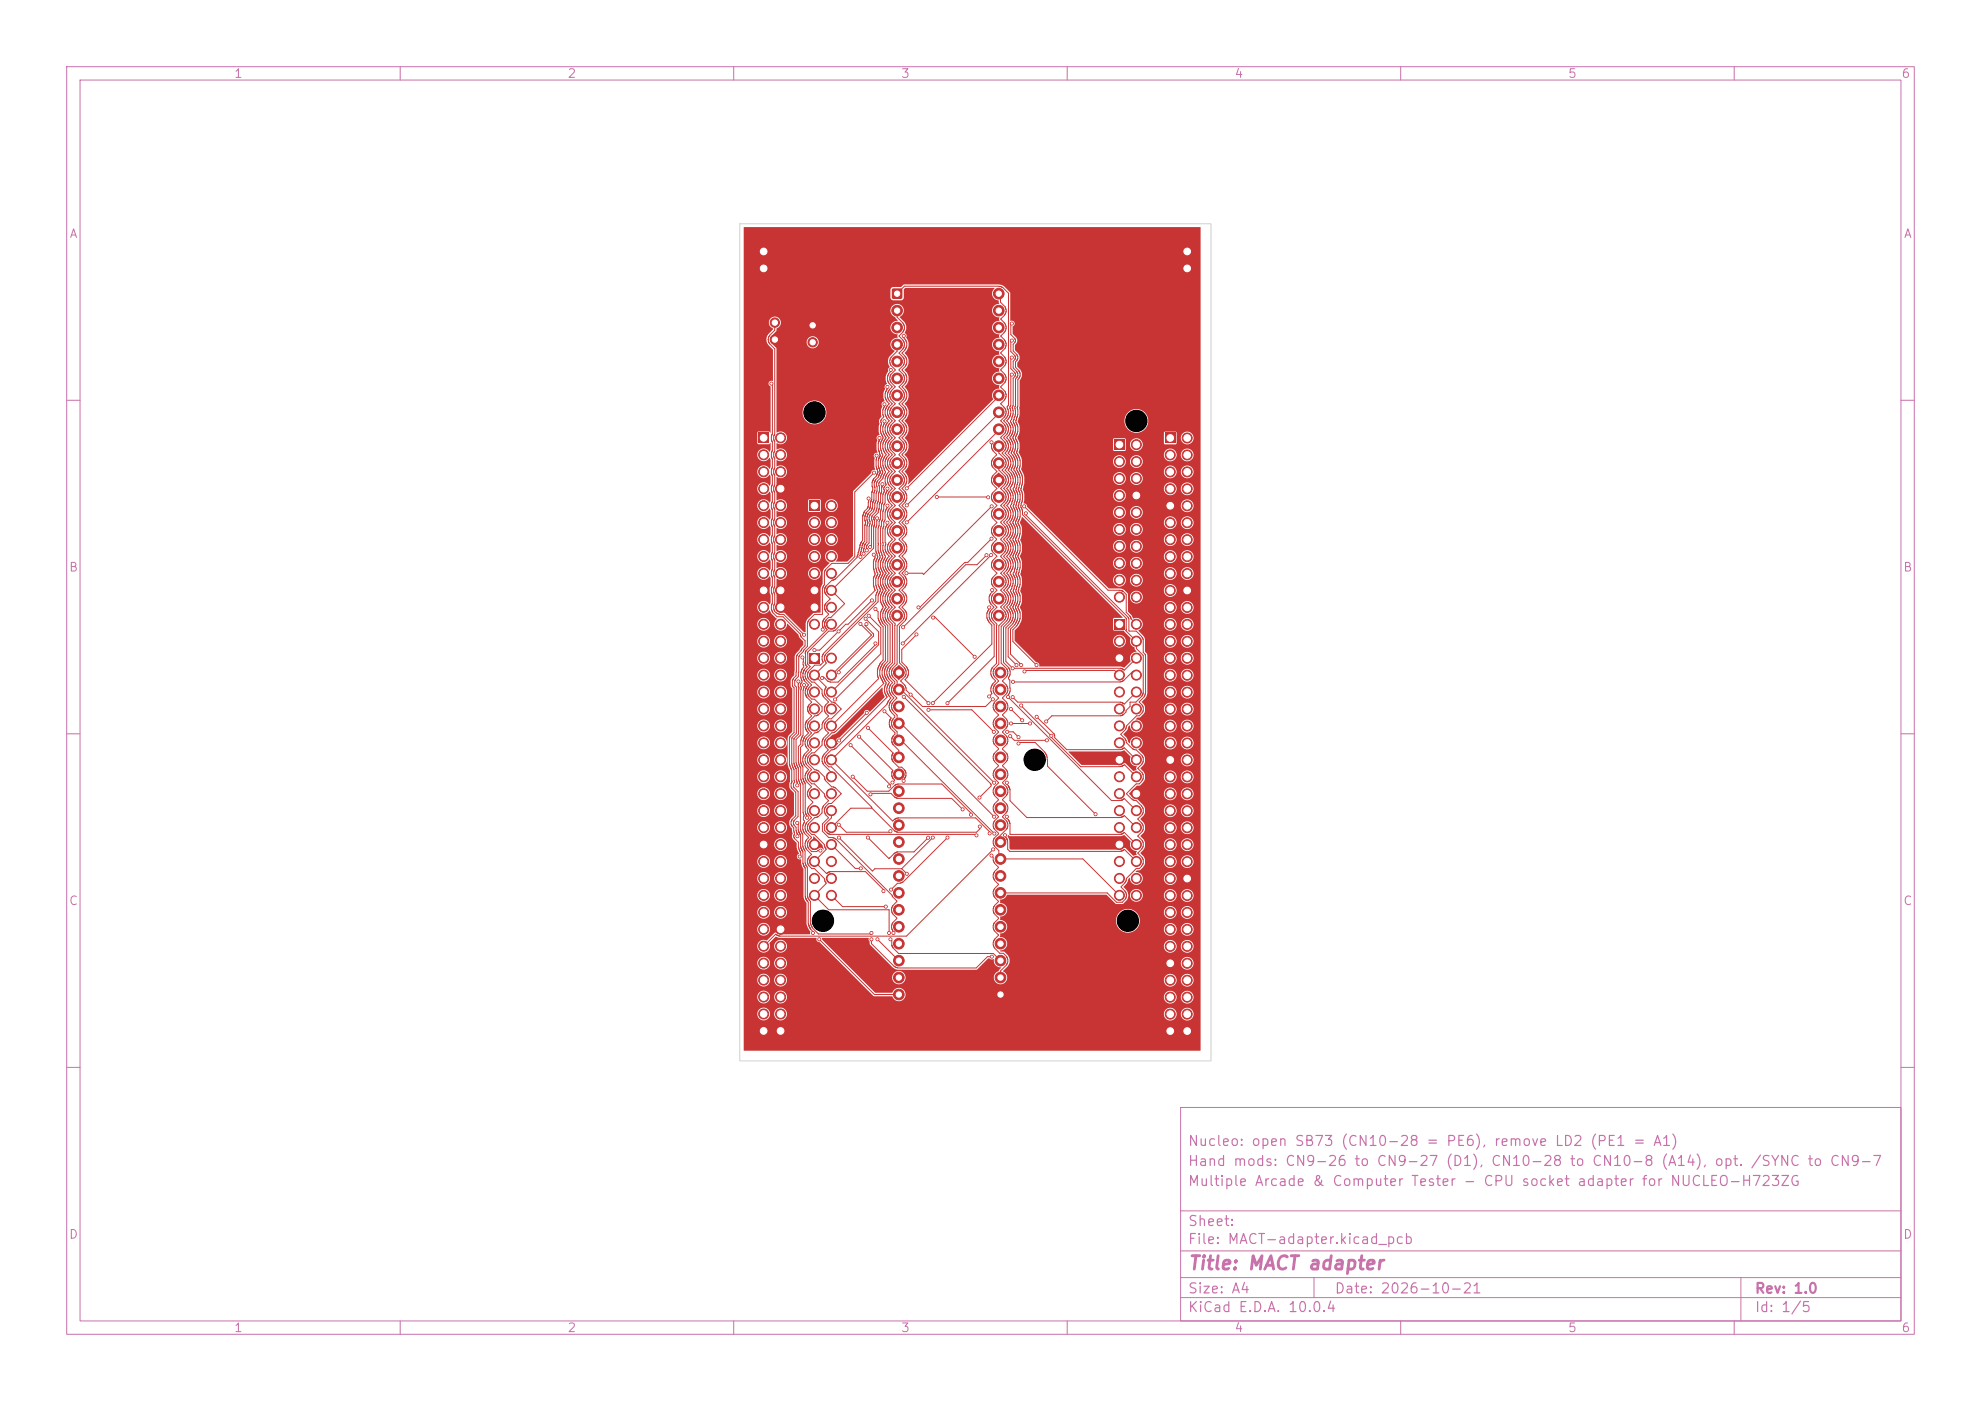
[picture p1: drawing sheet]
<svg xmlns="http://www.w3.org/2000/svg" width="297mm" height="210mm" viewBox="0 0 297 210" stroke-linecap="round" stroke-linejoin="round" font-family="sans-serif">
<defs><g id="words">
<text font-size="2" fill="#c872ab" x="178" y="190.8">Title: MACT adapter</text>
<g font-size="1.5" fill="#c872ab">
<text x="178" y="172.2">Nucleo: open SB73 (CN10-28 = PE6), remove LD2 (PE1 = A1)</text>
<text x="178" y="178.2">Multiple Arcade &amp; Computer Tester - CPU socket adapter for NUCLEO-H723ZG</text>
<text x="178" y="175.2">Hand mods: CN9-26 to CN9-27 (D1), CN10-28 to CN10-8 (A14), opt. /SYNC to CN9-7</text>
<text x="178" y="184.2">Sheet:</text>
<text x="178" y="186.9">File: MACT-adapter.kicad_pcb</text>
<text x="178" y="197.1">KiCad E.D.A. 10.0.4</text>
<text x="178" y="194.3">Size: A4</text>
<text x="200" y="194.3">Date: 2026-10-21</text>
<text x="263" y="194.3">Rev: 1.0</text>
<text x="263" y="197.1">Id: 1/5</text>
</g>
<g font-size="1.3" fill="#c872ab">
<text x="35" y="12">1</text>
<text x="85" y="12">2</text>
<text x="135" y="12">3</text>
<text x="185" y="12">4</text>
<text x="235" y="12">5</text>
<text x="285" y="12">6</text>
<text x="10.3" y="36">A</text>
<text x="285.4" y="36">A</text>
<text x="10.3" y="86">B</text>
<text x="285.3" y="86">B</text>
<text x="10.3" y="136">C</text>
<text x="285.3" y="136">C</text>
<text x="10.3" y="186">D</text>
<text x="285.3" y="186">D</text>
<text x="35" y="200">1</text>
<text x="85" y="200">2</text>
<text x="135" y="200">3</text>
<text x="185" y="200">4</text>
<text x="235" y="200">5</text>
<text x="285" y="200">6</text>
</g>
</g></defs>
<g fill="none" stroke="#c872ab" stroke-width=".15">
<path d="M10 10h277v190h-277zM12 12h273v186h-273zM60 10v2M110 10v2M160 10v2M210 10v2M260 10v2M10 60h2M285 60h2M10 110h2M285 110h2M10 160h2"/>
<path d="M177 166h108v32h-108zM285 160h2M60 198v2M110 198v2M160 198v2M177 194.5h108M177 191.5h108M177 187.5h108M177 181.5h108M197 191.5v3M210 198v2M260 198v2"/>
<path d="M261 191.5v6.5"/>
</g>
<path d="M113.7 36.9h1.5v1.5h-1.5z" fill="#c83434"/>
<circle cx="114.5" cy="40.2" r=".75" fill="#c83434" stroke="#c83434" stroke-width=".15"/>
<path d="M177.2 36.9h1.5v1.5h-1.5z" fill="#c83434"/>
<circle cx="178" cy="40.2" r=".75" fill="#c83434" stroke="#c83434" stroke-width=".15"/>
<path d="M167.1 65.9h1.5v1.5h-1.5z" fill="#c83434"/>
<g fill="#c83434" stroke="#c83434" stroke-width=".15">
<circle cx="170.4" cy="66.7" r=".75"/>
<circle cx="167.8" cy="69.2" r=".75"/>
<circle cx="170.4" cy="69.2" r=".75"/>
<circle cx="167.8" cy="71.7" r=".75"/>
<circle cx="170.4" cy="71.7" r=".75"/>
<circle cx="167.8" cy="74.3" r=".75"/>
<circle cx="170.4" cy="74.3" r=".75"/>
<circle cx="167.8" cy="76.8" r=".75"/>
<circle cx="170.4" cy="76.8" r=".75"/>
<circle cx="167.8" cy="79.4" r=".75"/>
<circle cx="170.4" cy="79.4" r=".75"/>
<circle cx="167.8" cy="81.9" r=".75"/>
<circle cx="170.4" cy="81.9" r=".75"/>
<circle cx="167.8" cy="84.4" r=".75"/>
<circle cx="170.4" cy="84.4" r=".75"/>
<circle cx="167.8" cy="87" r=".75"/>
<circle cx="170.4" cy="87" r=".75"/>
<circle cx="167.8" cy="89.5" r=".75"/>
<circle cx="170.4" cy="89.5" r=".75"/>
</g>
<path d="M121.4 75h1.5v1.5h-1.5z" fill="#c83434"/>
<g fill="#c83434" stroke="#c83434" stroke-width=".15">
<circle cx="124.7" cy="75.8" r=".75"/>
<circle cx="122.1" cy="78.3" r=".75"/>
<circle cx="124.7" cy="78.3" r=".75"/>
<circle cx="122.1" cy="80.9" r=".75"/>
<circle cx="124.7" cy="80.9" r=".75"/>
<circle cx="122.1" cy="83.4" r=".75"/>
<circle cx="124.7" cy="83.4" r=".75"/>
<circle cx="122.1" cy="86" r=".75"/>
<circle cx="124.7" cy="86" r=".75"/>
<circle cx="122.1" cy="88.5" r=".75"/>
<circle cx="124.7" cy="88.5" r=".75"/>
<circle cx="122.1" cy="91" r=".75"/>
<circle cx="124.7" cy="91" r=".75"/>
<circle cx="122.1" cy="93.6" r=".75"/>
<circle cx="124.7" cy="93.6" r=".75"/>
</g>
<path d="M121.4 97.9h1.5v1.5h-1.5z" fill="#c83434"/>
<g fill="#c83434" stroke="#c83434" stroke-width=".15">
<circle cx="124.7" cy="98.7" r=".75"/>
<circle cx="122.1" cy="101.2" r=".75"/>
<circle cx="124.7" cy="101.2" r=".75"/>
<circle cx="122.1" cy="103.7" r=".75"/>
<circle cx="124.7" cy="103.7" r=".75"/>
<circle cx="122.1" cy="106.3" r=".75"/>
<circle cx="124.7" cy="106.3" r=".75"/>
<circle cx="122.1" cy="108.8" r=".75"/>
<circle cx="124.7" cy="108.8" r=".75"/>
<circle cx="122.1" cy="111.4" r=".75"/>
<circle cx="124.7" cy="111.4" r=".75"/>
<circle cx="122.1" cy="113.9" r=".75"/>
<circle cx="124.7" cy="113.9" r=".75"/>
<circle cx="122.1" cy="116.4" r=".75"/>
<circle cx="124.7" cy="116.4" r=".75"/>
<circle cx="122.1" cy="119" r=".75"/>
<circle cx="124.7" cy="119" r=".75"/>
<circle cx="122.1" cy="121.5" r=".75"/>
<circle cx="124.7" cy="121.5" r=".75"/>
<circle cx="122.1" cy="124.1" r=".75"/>
<circle cx="124.7" cy="124.1" r=".75"/>
<circle cx="122.1" cy="126.6" r=".75"/>
<circle cx="124.7" cy="126.6" r=".75"/>
<circle cx="122.1" cy="129.1" r=".75"/>
<circle cx="124.7" cy="129.1" r=".75"/>
<circle cx="122.1" cy="131.7" r=".75"/>
<circle cx="124.7" cy="131.7" r=".75"/>
<circle cx="122.1" cy="134.2" r=".75"/>
<circle cx="124.7" cy="134.2" r=".75"/>
</g>
<path d="M167.1 92.8h1.5v1.5h-1.5z" fill="#c83434"/>
<g fill="#c83434" stroke="#c83434" stroke-width=".15">
<circle cx="170.4" cy="93.6" r=".75"/>
<circle cx="167.8" cy="96.1" r=".75"/>
<circle cx="170.4" cy="96.1" r=".75"/>
<circle cx="167.8" cy="98.7" r=".75"/>
<circle cx="170.4" cy="98.7" r=".75"/>
<circle cx="167.8" cy="101.2" r=".75"/>
<circle cx="170.4" cy="101.2" r=".75"/>
<circle cx="167.8" cy="103.7" r=".75"/>
<circle cx="170.4" cy="103.7" r=".75"/>
<circle cx="167.8" cy="106.3" r=".75"/>
<circle cx="170.4" cy="106.3" r=".75"/>
<circle cx="167.8" cy="108.8" r=".75"/>
<circle cx="170.4" cy="108.8" r=".75"/>
<circle cx="167.8" cy="111.4" r=".75"/>
<circle cx="170.4" cy="111.4" r=".75"/>
<circle cx="167.8" cy="113.9" r=".75"/>
<circle cx="170.4" cy="113.9" r=".75"/>
<circle cx="167.8" cy="116.4" r=".75"/>
<circle cx="170.4" cy="116.4" r=".75"/>
<circle cx="167.8" cy="119" r=".75"/>
<circle cx="170.4" cy="119" r=".75"/>
<circle cx="167.8" cy="121.5" r=".75"/>
<circle cx="170.4" cy="121.5" r=".75"/>
<circle cx="167.8" cy="124.1" r=".75"/>
<circle cx="170.4" cy="124.1" r=".75"/>
<circle cx="167.8" cy="126.6" r=".75"/>
<circle cx="170.4" cy="126.6" r=".75"/>
<circle cx="167.8" cy="129.1" r=".75"/>
<circle cx="170.4" cy="129.1" r=".75"/>
<circle cx="167.8" cy="131.7" r=".75"/>
<circle cx="170.4" cy="131.7" r=".75"/>
<circle cx="167.8" cy="134.2" r=".75"/>
<circle cx="170.4" cy="134.2" r=".75"/>
</g>
<path d="M113.7 64.9h1.5v1.5h-1.5z" fill="#c83434"/>
<g fill="#c83434" stroke="#c83434" stroke-width=".15">
<circle cx="117" cy="65.6" r=".75"/>
<circle cx="114.5" cy="68.2" r=".75"/>
<circle cx="117" cy="68.2" r=".75"/>
<circle cx="114.5" cy="70.7" r=".75"/>
<circle cx="117" cy="70.7" r=".75"/>
<circle cx="114.5" cy="73.3" r=".75"/>
<circle cx="117" cy="73.3" r=".75"/>
<circle cx="114.5" cy="75.8" r=".75"/>
<circle cx="117" cy="75.8" r=".75"/>
<circle cx="114.5" cy="78.3" r=".75"/>
<circle cx="117" cy="78.3" r=".75"/>
<circle cx="114.5" cy="80.9" r=".75"/>
<circle cx="117" cy="80.9" r=".75"/>
<circle cx="114.5" cy="83.4" r=".75"/>
<circle cx="117" cy="83.4" r=".75"/>
<circle cx="114.5" cy="86" r=".75"/>
<circle cx="117" cy="86" r=".75"/>
<circle cx="114.5" cy="88.5" r=".75"/>
<circle cx="117" cy="88.5" r=".75"/>
<circle cx="114.5" cy="91" r=".75"/>
<circle cx="117" cy="91" r=".75"/>
<circle cx="114.5" cy="93.6" r=".75"/>
<circle cx="117" cy="93.6" r=".75"/>
<circle cx="114.5" cy="96.1" r=".75"/>
<circle cx="117" cy="96.1" r=".75"/>
<circle cx="114.5" cy="98.7" r=".75"/>
<circle cx="117" cy="98.7" r=".75"/>
<circle cx="114.5" cy="101.2" r=".75"/>
<circle cx="117" cy="101.2" r=".75"/>
<circle cx="114.5" cy="103.7" r=".75"/>
<circle cx="117" cy="103.7" r=".75"/>
<circle cx="114.5" cy="106.3" r=".75"/>
<circle cx="117" cy="106.3" r=".75"/>
<circle cx="114.5" cy="108.8" r=".75"/>
<circle cx="117" cy="108.8" r=".75"/>
<circle cx="114.5" cy="111.4" r=".75"/>
<circle cx="117" cy="111.4" r=".75"/>
<circle cx="114.5" cy="113.9" r=".75"/>
<circle cx="117" cy="113.9" r=".75"/>
<circle cx="114.5" cy="116.4" r=".75"/>
<circle cx="117" cy="116.4" r=".75"/>
<circle cx="114.5" cy="119" r=".75"/>
<circle cx="117" cy="119" r=".75"/>
<circle cx="114.5" cy="121.5" r=".75"/>
<circle cx="117" cy="121.5" r=".75"/>
<circle cx="114.5" cy="124.1" r=".75"/>
<circle cx="117" cy="124.1" r=".75"/>
<circle cx="114.5" cy="126.6" r=".75"/>
<circle cx="117" cy="126.6" r=".75"/>
<circle cx="114.5" cy="129.1" r=".75"/>
<circle cx="117" cy="129.1" r=".75"/>
<circle cx="114.5" cy="131.7" r=".75"/>
<circle cx="117" cy="131.7" r=".75"/>
<circle cx="114.5" cy="134.2" r=".75"/>
<circle cx="117" cy="134.2" r=".75"/>
<circle cx="114.5" cy="136.8" r=".75"/>
<circle cx="117" cy="136.8" r=".75"/>
<circle cx="114.5" cy="139.3" r=".75"/>
<circle cx="117" cy="139.3" r=".75"/>
<circle cx="114.5" cy="141.8" r=".75"/>
<circle cx="117" cy="141.8" r=".75"/>
<circle cx="114.5" cy="144.4" r=".75"/>
<circle cx="117" cy="144.4" r=".75"/>
<circle cx="114.5" cy="146.9" r=".75"/>
<circle cx="117" cy="146.9" r=".75"/>
<circle cx="114.5" cy="149.5" r=".75"/>
<circle cx="117" cy="149.5" r=".75"/>
<circle cx="114.5" cy="152" r=".75"/>
<circle cx="117" cy="152" r=".75"/>
</g>
<path d="M174.7 64.9h1.5v1.5h-1.5z" fill="#c83434"/>
<g fill="#c83434" stroke="#c83434" stroke-width=".15">
<circle cx="178" cy="65.7" r=".75"/>
<circle cx="175.5" cy="68.2" r=".75"/>
<circle cx="178" cy="68.2" r=".75"/>
<circle cx="175.5" cy="70.7" r=".75"/>
<circle cx="178" cy="70.7" r=".75"/>
<circle cx="175.5" cy="73.3" r=".75"/>
<circle cx="178" cy="73.3" r=".75"/>
<circle cx="175.5" cy="75.8" r=".75"/>
<circle cx="178" cy="75.8" r=".75"/>
<circle cx="175.5" cy="78.4" r=".75"/>
<circle cx="178" cy="78.4" r=".75"/>
<circle cx="175.5" cy="80.9" r=".75"/>
<circle cx="178" cy="80.9" r=".75"/>
<circle cx="175.5" cy="83.4" r=".75"/>
<circle cx="178" cy="83.4" r=".75"/>
<circle cx="175.5" cy="86" r=".75"/>
<circle cx="178" cy="86" r=".75"/>
<circle cx="175.5" cy="88.5" r=".75"/>
<circle cx="178" cy="88.5" r=".75"/>
<circle cx="175.5" cy="91.1" r=".75"/>
<circle cx="178" cy="91.1" r=".75"/>
<circle cx="175.5" cy="93.6" r=".75"/>
<circle cx="178" cy="93.6" r=".75"/>
<circle cx="175.5" cy="96.1" r=".75"/>
<circle cx="178" cy="96.1" r=".75"/>
<circle cx="175.5" cy="98.7" r=".75"/>
<circle cx="178" cy="98.7" r=".75"/>
<circle cx="175.5" cy="101.2" r=".75"/>
<circle cx="178" cy="101.2" r=".75"/>
<circle cx="175.5" cy="103.8" r=".75"/>
<circle cx="178" cy="103.8" r=".75"/>
<circle cx="175.5" cy="106.3" r=".75"/>
<circle cx="178" cy="106.3" r=".75"/>
<circle cx="175.5" cy="108.8" r=".75"/>
<circle cx="178" cy="108.8" r=".75"/>
<circle cx="175.5" cy="111.4" r=".75"/>
<circle cx="178" cy="111.4" r=".75"/>
<circle cx="175.5" cy="113.9" r=".75"/>
<circle cx="178" cy="113.9" r=".75"/>
<circle cx="175.5" cy="116.5" r=".75"/>
<circle cx="178" cy="116.5" r=".75"/>
<circle cx="175.5" cy="119" r=".75"/>
<circle cx="178" cy="119" r=".75"/>
<circle cx="175.5" cy="121.5" r=".75"/>
<circle cx="178" cy="121.5" r=".75"/>
<circle cx="175.5" cy="124.1" r=".75"/>
<circle cx="178" cy="124.1" r=".75"/>
<circle cx="175.5" cy="126.6" r=".75"/>
<circle cx="178" cy="126.6" r=".75"/>
<circle cx="175.5" cy="129.2" r=".75"/>
<circle cx="178" cy="129.2" r=".75"/>
<circle cx="175.5" cy="131.7" r=".75"/>
<circle cx="178" cy="131.7" r=".75"/>
<circle cx="175.5" cy="134.2" r=".75"/>
<circle cx="178" cy="134.2" r=".75"/>
<circle cx="175.5" cy="136.8" r=".75"/>
<circle cx="178" cy="136.8" r=".75"/>
<circle cx="175.5" cy="139.3" r=".75"/>
<circle cx="178" cy="139.3" r=".75"/>
<circle cx="175.5" cy="141.9" r=".75"/>
<circle cx="178" cy="141.9" r=".75"/>
<circle cx="175.5" cy="144.4" r=".75"/>
<circle cx="178" cy="144.4" r=".75"/>
<circle cx="175.5" cy="146.9" r=".75"/>
<circle cx="178" cy="146.9" r=".75"/>
<circle cx="175.5" cy="149.5" r=".75"/>
<circle cx="178" cy="149.5" r=".75"/>
<circle cx="175.5" cy="152" r=".75"/>
<circle cx="178" cy="152" r=".75"/>
</g>
<path d="M174.7 153.8h1.5v1.5h-1.5z" fill="#c83434"/>
<circle cx="178" cy="154.6" r=".75" fill="#c83434" stroke="#c83434" stroke-width=".15"/>
<path d="M113.7 153.8h1.5v1.5h-1.5z" fill="#c83434"/>
<circle cx="117" cy="154.5" r=".75" fill="#c83434" stroke="#c83434" stroke-width=".15"/>
<path d="M149.3 148.4h1.4v1.4h-1.4z" fill="#c83434"/>
<g fill="#c83434" stroke="#c83434" stroke-width=".15">
<circle cx="150" cy="146.5" r=".8"/>
<circle cx="150" cy="144" r=".8"/>
<circle cx="150" cy="141.5" r=".8"/>
<circle cx="150" cy="138.9" r=".8"/>
<circle cx="150" cy="136.4" r=".8"/>
<circle cx="150" cy="133.8" r=".8"/>
<circle cx="150" cy="131.3" r=".8"/>
<circle cx="150" cy="128.8" r=".8"/>
<circle cx="150" cy="126.2" r=".8"/>
<circle cx="150" cy="123.7" r=".8"/>
<circle cx="150" cy="121.1" r=".8"/>
<circle cx="150" cy="118.6" r=".8"/>
<circle cx="150" cy="116.1" r=".8"/>
<circle cx="150" cy="113.5" r=".8"/>
<circle cx="150" cy="111" r=".8"/>
<circle cx="150" cy="108.4" r=".8"/>
<circle cx="150" cy="105.9" r=".8"/>
<circle cx="150" cy="103.4" r=".8"/>
<circle cx="150" cy="100.8" r=".8"/>
<circle cx="134.8" cy="100.8" r=".8"/>
<circle cx="134.8" cy="103.4" r=".8"/>
<circle cx="134.8" cy="105.9" r=".8"/>
<circle cx="134.8" cy="108.4" r=".8"/>
<circle cx="134.8" cy="111" r=".8"/>
<circle cx="134.8" cy="113.5" r=".8"/>
<circle cx="134.8" cy="116.1" r=".8"/>
<circle cx="134.8" cy="118.6" r=".8"/>
<circle cx="134.8" cy="121.1" r=".8"/>
<circle cx="134.8" cy="123.7" r=".8"/>
<circle cx="134.8" cy="126.2" r=".8"/>
<circle cx="134.8" cy="128.8" r=".8"/>
<circle cx="134.8" cy="131.3" r=".8"/>
<circle cx="134.8" cy="133.8" r=".8"/>
<circle cx="134.8" cy="136.4" r=".8"/>
<circle cx="134.8" cy="138.9" r=".8"/>
<circle cx="134.8" cy="141.5" r=".8"/>
<circle cx="134.8" cy="144" r=".8"/>
<circle cx="134.8" cy="146.5" r=".8"/>
<circle cx="134.8" cy="149.1" r=".8"/>
</g>
<path d="M133.8 43.3h1.4v1.4h-1.4z" fill="#c83434"/>
<g fill="#c83434" stroke="#c83434" stroke-width=".15">
<circle cx="134.5" cy="46.6" r=".8"/>
<circle cx="134.5" cy="49.1" r=".8"/>
<circle cx="134.5" cy="51.6" r=".8"/>
<circle cx="134.5" cy="54.2" r=".8"/>
<circle cx="134.5" cy="56.7" r=".8"/>
<circle cx="134.5" cy="59.3" r=".8"/>
<circle cx="134.5" cy="61.8" r=".8"/>
<circle cx="134.5" cy="64.3" r=".8"/>
<circle cx="134.5" cy="66.9" r=".8"/>
<circle cx="134.5" cy="69.4" r=".8"/>
<circle cx="134.5" cy="72" r=".8"/>
<circle cx="134.5" cy="74.5" r=".8"/>
<circle cx="134.5" cy="77" r=".8"/>
<circle cx="134.5" cy="79.6" r=".8"/>
<circle cx="134.5" cy="82.1" r=".8"/>
<circle cx="134.5" cy="84.7" r=".8"/>
<circle cx="134.5" cy="87.2" r=".8"/>
<circle cx="134.5" cy="89.7" r=".8"/>
<circle cx="134.5" cy="92.3" r=".8"/>
<circle cx="149.7" cy="92.3" r=".8"/>
<circle cx="149.7" cy="89.7" r=".8"/>
<circle cx="149.7" cy="87.2" r=".8"/>
<circle cx="149.7" cy="84.7" r=".8"/>
<circle cx="149.7" cy="82.1" r=".8"/>
<circle cx="149.7" cy="79.6" r=".8"/>
<circle cx="149.7" cy="77" r=".8"/>
<circle cx="149.7" cy="74.5" r=".8"/>
<circle cx="149.7" cy="72" r=".8"/>
<circle cx="149.7" cy="69.4" r=".8"/>
<circle cx="149.7" cy="66.9" r=".8"/>
<circle cx="149.7" cy="64.3" r=".8"/>
<circle cx="149.7" cy="61.8" r=".8"/>
<circle cx="149.7" cy="59.3" r=".8"/>
<circle cx="149.7" cy="56.7" r=".8"/>
<circle cx="149.7" cy="54.2" r=".8"/>
<circle cx="149.7" cy="51.6" r=".8"/>
<circle cx="149.7" cy="49.1" r=".8"/>
<circle cx="149.7" cy="46.6" r=".8"/>
<circle cx="149.7" cy="44" r=".8"/>
<circle cx="116.2" cy="50.9" r=".7"/>
<circle cx="116.2" cy="48.4" r=".7"/>
<circle cx="121.8" cy="51.3" r=".7"/>
<circle cx="121.8" cy="48.8" r=".7"/>
<circle cx="133.5" cy="124.6" r=".22"/>
<circle cx="125.7" cy="123.6" r=".22"/>
<circle cx="132.3" cy="72.6" r=".22"/>
<circle cx="121" cy="122.6" r=".23"/>
<circle cx="146.9" cy="119.5" r=".22"/>
<circle cx="148.6" cy="128.2" r=".23"/>
<circle cx="147.9" cy="83.2" r=".22"/>
<circle cx="135.5" cy="104.4" r=".22"/>
<circle cx="135.4" cy="94" r=".23"/>
<circle cx="122.1" cy="97.5" r=".22"/>
<circle cx="130.6" cy="140.8" r=".22"/>
<circle cx="125.7" cy="94.7" r=".23"/>
<circle cx="120.3" cy="98.5" r=".23"/>
<circle cx="130.7" cy="90" r=".22"/>
<circle cx="148.7" cy="143.4" r=".23"/>
<circle cx="130.6" cy="139.9" r=".22"/>
<circle cx="120.5" cy="95.1" r=".23"/>
<circle cx="132.6" cy="106.6" r=".22"/>
<circle cx="123.3" cy="94.4" r=".23"/>
<circle cx="130.2" cy="74.7" r=".23"/>
<circle cx="133.9" cy="139.9" r=".22"/>
<circle cx="133" cy="58" r=".22"/>
<circle cx="129" cy="93.5" r=".22"/>
<circle cx="129" cy="83.5" r=".23"/>
<circle cx="131.4" cy="68.3" r=".22"/>
<circle cx="130.1" cy="109.1" r=".22"/>
<circle cx="135.5" cy="117.1" r=".23"/>
<circle cx="129.8" cy="92.8" r=".22"/>
<circle cx="131.8" cy="65.6" r=".22"/>
<circle cx="129.5" cy="83" r=".22"/>
<circle cx="128.8" cy="110.4" r=".22"/>
<circle cx="132.6" cy="60.6" r=".22"/>
<circle cx="129.9" cy="82.5" r=".23"/>
<circle cx="130.2" cy="92.3" r=".23"/>
<circle cx="125.2" cy="104.8" r=".22"/>
<circle cx="133.8" cy="117.3" r=".22"/>
<circle cx="132.6" cy="63.1" r=".23"/>
<circle cx="127.5" cy="111.7" r=".23"/>
<circle cx="130.4" cy="82" r=".22"/>
<circle cx="133.3" cy="117.9" r=".23"/>
<circle cx="131.2" cy="91.3" r=".23"/>
<circle cx="148.4" cy="124.9" r=".22"/>
<circle cx="133" cy="78.4" r=".22"/>
<circle cx="135.9" cy="78.3" r=".23"/>
<circle cx="133.1" cy="73.3" r=".23"/>
<circle cx="135.9" cy="73.2" r=".23"/>
<circle cx="127.9" cy="116.4" r=".22"/>
<circle cx="145.6" cy="122.1" r=".23"/>
<circle cx="119.5" cy="117.7" r=".23"/>
<circle cx="125.8" cy="100.8" r=".23"/>
<circle cx="139.2" cy="125.6" r=".22"/>
<circle cx="119.7" cy="102.2" r=".22"/>
<circle cx="130.1" cy="125.6" r=".22"/>
<circle cx="129.9" cy="93.5" r=".23"/>
<circle cx="148.6" cy="66.3" r=".22"/>
<circle cx="130.5" cy="119.1" r=".22"/>
<circle cx="144.3" cy="121.3" r=".22"/>
<circle cx="148.3" cy="104.4" r=".22"/>
<circle cx="122.8" cy="140.8" r=".22"/>
<circle cx="119.5" cy="123.4" r=".23"/>
<circle cx="125.8" cy="111" r=".22"/>
<circle cx="129.9" cy="106.8" r=".23"/>
<circle cx="137.7" cy="91.1" r=".22"/>
<circle cx="121.9" cy="139.9" r=".22"/>
<circle cx="148.6" cy="80.8" r=".22"/>
<circle cx="151.7" cy="56.1" r=".23"/>
<circle cx="152.4" cy="99.7" r=".23"/>
<circle cx="146.4" cy="125.2" r=".23"/>
<circle cx="125.8" cy="125.6" r=".22"/>
<circle cx="148.3" cy="91.1" r=".22"/>
<circle cx="135.9" cy="131" r=".22"/>
<circle cx="139.8" cy="125.6" r=".22"/>
<circle cx="139.8" cy="105.4" r=".22"/>
<circle cx="133.1" cy="75.8" r=".23"/>
<circle cx="135.9" cy="75.8" r=".22"/>
<circle cx="146.9" cy="123.9" r=".22"/>
<circle cx="119.5" cy="125.4" r=".23"/>
<circle cx="140.5" cy="74.5" r=".23"/>
<circle cx="148.2" cy="74.6" r=".23"/>
<circle cx="129.1" cy="130.2" r=".23"/>
<circle cx="131.1" cy="70.8" r=".23"/>
<circle cx="131.6" cy="140.8" r=".22"/>
<circle cx="132.5" cy="133.6" r=".22"/>
<circle cx="131.5" cy="77.7" r=".22"/>
<circle cx="123" cy="127.5" r=".22"/>
<circle cx="131" cy="83.1" r=".23"/>
<circle cx="119.9" cy="128.4" r=".23"/>
<circle cx="115.6" cy="57.5" r=".23"/>
<circle cx="133.5" cy="140.8" r=".22"/>
<circle cx="148.6" cy="83.2" r=".22"/>
<circle cx="133.3" cy="139.9" r=".22"/>
<circle cx="135.3" cy="96.5" r=".22"/>
<circle cx="123.2" cy="101.7" r=".23"/>
<circle cx="120.5" cy="102.7" r=".22"/>
<circle cx="131.2" cy="96.5" r=".22"/>
<circle cx="132.8" cy="135.9" r=".22"/>
<circle cx="133.6" cy="133.3" r=".23"/>
<circle cx="142" cy="125.6" r=".22"/>
<circle cx="142" cy="105.4" r=".22"/>
<circle cx="148.7" cy="88.5" r=".22"/>
<circle cx="148.7" cy="75.9" r=".22"/>
<circle cx="135.9" cy="85.9" r=".22"/>
<circle cx="153.6" cy="75.9" r=".22"/>
<circle cx="156.8" cy="108.2" r=".22"/>
<circle cx="151.5" cy="106.3" r=".22"/>
<circle cx="151.7" cy="48.5" r=".23"/>
<circle cx="153.2" cy="108" r=".22"/>
<circle cx="151.8" cy="100.2" r=".23"/>
<circle cx="153.6" cy="100.6" r=".22"/>
<circle cx="139.9" cy="92.6" r=".22"/>
<circle cx="151.9" cy="102.2" r=".23"/>
<circle cx="146.1" cy="98.5" r=".22"/>
<circle cx="151.8" cy="104.5" r=".23"/>
<circle cx="136.5" cy="104.1" r=".23"/>
<circle cx="135.5" cy="50.4" r=".22"/>
<circle cx="148.9" cy="104.8" r=".22"/>
<circle cx="155.4" cy="99.7" r=".22"/>
<circle cx="151.7" cy="51" r=".23"/>
<circle cx="154.4" cy="108.4" r=".22"/>
<circle cx="151.6" cy="108.5" r=".22"/>
<circle cx="155.4" cy="107.4" r=".22"/>
<circle cx="151.7" cy="53.6" r=".22"/>
<circle cx="153.1" cy="99.7" r=".22"/>
<circle cx="156.9" cy="111" r=".22"/>
<circle cx="153.1" cy="105.8" r=".22"/>
<circle cx="151.5" cy="110.4" r=".23"/>
<circle cx="157.6" cy="110.3" r=".23"/>
<circle cx="151.1" cy="104.5" r=".23"/>
<circle cx="149" cy="117.3" r=".22"/>
<circle cx="151" cy="117.3" r=".22"/>
<circle cx="151" cy="122.4" r=".22"/>
<circle cx="149" cy="122.4" r=".23"/>
<circle cx="139.2" cy="105.4" r=".22"/>
<circle cx="137.4" cy="95.1" r=".22"/>
<circle cx="139.2" cy="106.4" r=".22"/>
<circle cx="152.7" cy="111.5" r=".22"/>
<circle cx="151" cy="109.7" r=".23"/>
<circle cx="149" cy="109.7" r=".23"/>
<circle cx="164.3" cy="122" r=".22"/>
<circle cx="152.7" cy="110.5" r=".22"/>
<circle cx="133.6" cy="55.4" r=".22"/>
<circle cx="149.1" cy="124.9" r=".22"/>
<circle cx="150.7" cy="125.2" r=".22"/>
<circle cx="148.9" cy="127.3" r=".22"/>
<circle cx="153.8" cy="77" r=".23"/>
</g>
<g fill="none" stroke="#c83434" stroke-width=".15">
<path d="M115.6 57.5l.2 .2v7.4l-.2 .2v.7l.2 .3v1.3l-.2 .3v.6l.2 .3v1.3l-.2 .3v.7l.2 .2v1.4l-.2 .3v.6l.2 .3v1.3l-.2 .3v.6l.2 .3v1.4l-.2 .2v.7l.2 .3v1.3l-.2 .3v.6l.2 .3v1.3l-.2 .3v.7l.2 .2v1.4l-.2 .3v.6l.2 .3v1.3l-.2 .3v.6l.2 .3v1.4l-.2 .2v.7l.2 .4 .7 .7h.9l2.6 2.6 .1 .4 .6 .6v.7l-1.3 1.6-.1 2.9-.5 .7v.8l.2 .3v6.7l-.5 .6-.2 .3v3.9l.4 .8v1.8l-.1 .3v.5l.7 .8v3.5l-.6 .6-.1 .3v.4l.4 .5 .1 .7-.1 .7 .7 .8v.7l.4 .8v.5l-.2 .1M116.2 48.4v1.1l-.8 .8-.3 .6 .3 .7 .8 .7v12.8l-.2 .3v.5l.2 .3v1.5l-.2 .2v.6l.2 .2v1.5l-.2 .3v.5l.2 .3v1.4l-.2 .3v.6l.2 .2v1.5l-.2 .2v.6l.2 .3v1.4l-.2 .3v.5l.2 .3v1.5l-.2 .2v.6l.2 .2v1.5l-.2 .3v.5l.2 .3v1.4l-.2 .3v.6l.2 .2v1.5l-.2 .2v.6l.2 .3v1.4l-.2 .3v.5l.2 .4 .3 .3 .4 .1h.6l3 3.1M133 58v.3l-.3 .7v.6l.2 .5 .4 .5-.3 .3-.2 .5-.1 .7 .3 .7 .3 .3-.5 .7-.1 .8 .2 .6 .4 .5-.5 .7-.1 .8 .2 .6 .4 .4-.4 .4-.1 .4-.1 .7 .3 .7 .3 .3-.4 .4-.2 .6v.6l.1 .4-.3 .5 .1 .5-.2 .5v1.1l-.3 .4v.6l-.1 .4v1.1l-.2 .4v.6l-.2 .4v3.4l.4 .8v.2l-.4 .7v.8l.4 .8-.4 .9v.9l.4 .7-.4 .9v.9l-7.9 7.9-.1 .4v.4l.3 .6-1.8 1.7 1.8 1.8-.3 .6v.4l.1 .3 1 1 .5 .1 .9 .9-1.4 1.5h-.4l-.6 .5-.1 .3v.4l.2 .5 .4 .4-.7 .8-.3 .4v.6l-1.1 1.2h-.4l-.5 .5-.2 .7 .2 .4 .9 .9 .6 .2 .9 .9 .1 .5 1 1 .4 .1 1 .9-1.4 1.5h-.4l-.7 .7v.5l.1 .3 .5 .6-.9 .9v1.1l1 1h.5l.5 .2 8.4 8.4 .1 .2 .6 .7-.5 .7-.3 .5 .1 .6 .7 .7-.5 .8a1.18 1.18 0 0 0 .1 1.4M133.2 56.1v.1M133.5 55.5l.1 .1-.5 .7-.1 .7 .3 .5 .4 .5-.6 .9-.1 .6 .2 .4 .5 .7-.4 .4-.2 .4-.1 .7 .3 .5 .4 .5-.5 .7-.2 .8 .2 .5 .5 .6-.6 .8-.1 .6 .2 .5 .5 .6-.6 .8-.1 .7 .3 .5 .4 .5-.6 .9-.1 .6 .2 .4 .5 .7-.4 .4-.2 .4-.1 .7 .3 .5 .4 .5-.5 .7-.2 .8 .2 .5 .5 .6-.6 .8-.1 .6 .2 .5 .5 .6-.6 .8-.1 .7 .3 .5 .4 .5-.6 .9-.1 .6 .2 .4 .5 .7-.4 .4-.2 .4-.1 .7 .3 .5 .4 .5-.5 .7-.2 .8 .3 .6 .4 .5-.6 .8-.1 .6 .2 .5 .6 .6v5.8l-.8 .9-.1 .8 .3 .7 .6 .5-.4 .6-.1 .7 .2 .5 .5 .6-.6 .7-.1 .7 .2 .5 .6 .7v.2l-.4 .6-.1 .5 .2 .4 .7 .7v1.1M134.5 44l1.1-1.1h14.1l.6 .2 .9 .9-.1 16.8a.37 .37 0 0 0 0 .6v.8l-.6 .9 .6 .9 .1 .5-.2 .6-.5 .6 .4 .4 .3 .6-.1 .7-.4 .6 .5 .5 .4 .7-.1 .7-.4 .6 .5 .5 .3 .7-.1 .8-.4 .7v.2l.5 .9-.1 .7-.1 .5-.2 .3v.2l.3 .6 .1 .7-.3 .8-.2 .2 .5 1-.1 .9-.4 .6 .5 1.1-.1 .7-.4 .8 .5 1v.6l-.2 .4a.77 .77 0 0 0 0 1.1l.2 .5v.5l-.2 .7a.43 .43 0 0 0-.1 .7l.3 .6v.5l-.5 1.1 .4 .7 .1 .8-.3 .8-.8 .7v5.1l1 1 16.5 .1M134.5 46.6v1l.9 .9 .2 .4v.4l-.2 .5-.6 .6 .6 .6 .2 .5-.1 .7-.7 .7 .6 .7 .2 .4-.1 .8-.7 .6 .7 .8 .1 .4-.1 .6-.7 .8 .5 .6 .3 .5-.1 .7-.7 .7 .6 .7 .2 .4v.4l-.2 .5-.6 .6 .6 .6 .2 .5-.1 .7-.7 .7 .6 .7 .2 .4-.1 .8-.7 .6 .7 .8 .1 .4-.1 .6-.7 .8 .5 .6 .3 .5-.1 .7-.7 .7 .6 .7 .2 .4v.4l-.2 .5-.6 .6 .7 .8 .1 .3-.1 .7-.7 .7 .6 .7 .2 .4-.1 .8-.7 .6 .7 .8 .1 .4-.1 .6-.7 .8 .5 .6 .3 .5-.1 .7-.7 .7 .6 .7 .2 .4v.4l-.2 .5-.6 .6 .6 .6 .2 .5-.1 .7-.7 .7 .7 .8 .1 .7-.1 .4-1 .9v5.8l-.6 .6-.3 .5 .3 .8 .6 .6v1M134.5 51.7v1l-.9 .9-.2 .4 .1 .8 .7 .6-.7 .8-.1 .4 .1 .6 .7 .8-.6 .6-.2 .5 .1 .7 .7 .7-.6 .7-.2 .4v.4l.2 .5 .6 .6-.6 .6-.2 .5 .1 .7 .7 .7-.7 .8-.1 .3 .1 .8 .7 .6-.7 .8-.1 .4 .1 .6 .7 .8-.6 .6-.2 .5 .1 .7 .7 .7-.6 .7-.2 .4v.4l.2 .5 .6 .6-.6 .6-.2 .5 .1 .7 .7 .7-.6 .7-.2 .4 .1 .8 .7 .6-.7 .8-.1 .4 .1 .6 .7 .8-.6 .6-.2 .5 .1 .7 .7 .7-.6 .7-.2 .4v.4l.2 .5 .6 .6-.7 .8-.1 .3 .1 .7 .7 .7-.6 .7-.2 .4 .1 .8 .7 .6-.1 6-.6 .6-.2 .6v.3l.2 .5 .6 .7v.3l-.4 .4-.1 .6 .3 .6 .5 .6-.5 .5a1.08 1.08 0 0 0 0 1.5l.6 .5v1M135.5 50.4l-.1 .2 .5 .5v.8l-.1 .5-.6 .6 .7 .8v.6l-.1 .5-.6 .6 .7 .8v.7l-.2 .5-.5 .5 .7 .9v.6l-.1 .4-.6 .7 .5 .4 .2 .4v.7l-.2 .5-.5 .5 .7 .7v.8l-.3 .6-.4 .5 .7 .8v.6l-.1 .5-.6 .6 .7 .8v.7l-.2 .5-.5 .5 .7 .9v.6l-.1 .4-.6 .7 .5 .4 .2 .4v.7l-.2 .5-.5 .5 .7 .7v.8l-.1 .5-.6 .6 .7 .8v.6l-.1 .5-.6 .6 .7 .8v.7l-.2 .5-.5 .5 .7 .9v.6l-.1 .4-.6 .7 .5 .4 .2 .4v.7l-.2 .5-.5 .5 .7 .7v.8l-.1 .5-.6 .6 .7 .8v.6l-.1 .5-1 .9v5.5l.8 .7 .3 .5v.5l-.2 .3-.6 .7 .7 .8 .1 .6 2.4 2.4h9.5l1.1-1.1M135.5 52.1h.1M135.8 56v.1M149.7 59.4l-13.8 13.8"/>
<path d="M150 44.3v1l.7 .7 .2 .5-.2 .6-.6 .7 .4 .6a1.08 1.08 0 0 1 0 1.5l-.4 .5 .6 .7 .2 .7-.2 .4-.6 .8 .6 .7 .2 .6-.3 .5-.5 .7 .5 .6 .1 .3a.83 .83 0 0 1-.1 .9l-.5 .7 .6 .7 .2 .5-.2 .6-.6 .7 .4 .6a1.08 1.08 0 0 1 0 1.5l-.4 .5 .6 .7 .2 .7-.2 .4-.6 .8 .5 .6 .3 .7-.2 .4-.5 .6 .9 .9 .1 .4-.1 .5-.4 .7 .6 .6 .3 .7-.1 .6-.6 .8 .4 .5 .3 .6-.1 .7-.6 .8 .4 .4 .3 .6-.2 .8-.5 .7 .7 1.1-.2 .8-.5 .6 .5 .7 .2 .4-.1 .7-.6 .8 .4 .4 .3 .7-.1 .6-.6 .8 .4 .5 .3 .6-.1 .7-.6 .8 .4 .4 .3 .6-.2 .8-.5 .7 .6 .9 .1 .6-.4 .7-.7 .8v5.3l.7 .8 .2 .5v.7l-.2 .3v.2l.2 .2v1.6l-.3 .7v.2M150.6 59.9v.1M150.6 53.6h.1M150.7 57.1v.1M151.7 51.1l-.1 .1v1.5l.6 .8-.1 .4-.2 .3v1l.7 .8v.3l-.4 .5v4.1l-.1 .1 .1 1.1-.2 .8a.42 .42 0 0 0 0 .6l.2 .5v.7l-.1 .4a.96 .96 0 0 0 .1 1.3v.8a.86 .86 0 0 0 .2 1.2l.2 .7-.1 1a.43 .43 0 0 0 .1 .6l.3 .9v.8l-.3 .9 .3 .8v.8l-.3 .9 .3 .8v1.1a.86 .86 0 0 0-.1 1.1l.1 .4v.8l-.1 .7a.51 .51 0 0 0 0 .7l.1 .3v.9l-.1 .2a.8 .8 0 0 0 0 1l.1 .5v.8l-.3 .9 .3 .8v.8l-.3 .9 .3 .8v.9l-.1 .2a.94 .94 0 0 0 0 1.1l.1 .4v.8l-.4 1-.7 .7v1.8l3.6 3.5M151.7 53.6l-.1 .2v1.5l.6 .8-.1 .4-.2 .2v4.1l-.2 .3 .2 1-.2 .7a.44 .44 0 0 0 0 .8l.2 .5v.5l-.5 1.1 .5 .9v.6l-.3 .8 .4 .4 .2 .7v.7l-.2 .7 .2 .2 .4 .9v.8l-.2 .6a.46 .46 0 0 0 0 .7l.2 .5v.7l-.3 1.1 .3 .7v.7l-.4 .8v.3l.4 .7v.8l-.4 1 .4 .8v.7l-.4 .8v.2l.4 .8v.8l-.3 .9 .3 .9v.7a1.63 1.63 0 0 0-.1 1.5l.1 1-.4 .8v.3l.4 .7v.8l-.4 .8-.7 .8v3.8l1.6 1.6M151.7 56.2l-.1 .1v4.5l-.2 .2 .2 1-.3 .7-.4 .4 .6 .8 .1 .7-.3 .6-.4 .5 .3 .3 .4 .7-.1 .6-.4 .7 .5 .5 .3 .7v.5l-.3 .8 .3 .3 .3 .9-.1 1.3a.64 .64 0 0 0 0 .9l.1 .9-.2 .8a.74 .74 0 0 0 .2 .9v.9l-.2 .5a.91 .91 0 0 0 .2 1.2v.8l-.2 .5a.6 .6 0 0 0 .1 1l.1 .4v.7l-.2 .4a.82 .82 0 0 0 .1 1.1l.1 1-.1 .7-.2 .2 .3 1v.6l-.2 .8a.74 .74 0 0 0 .2 .9v.9l-.1 .4a.96 .96 0 0 0 .1 1.3v.8l-.1 .4-.3 .5-.7 .7v4.3l1.3 1.2M151.7 48.5l-.1 .2v1.5l.6 .8-.1 .4-.2 .2v1l.7 .9v.3l-.4 .5v.8l.6 .5 .1 .4v.4l-.3 .5v4l-.1 .2 .1 1.1-.3 .9v.2l.3 .7v.7l-.4 .8v.3l.4 .7-.1 .8a.95 .95 0 0 0 .3 1.2l.1 .5v.9l-.1 .5 .5 1.1v1l-.3 .8 .3 .8v.9l-.1 .4a.66 .66 0 0 0 0 .9l.1 .9 15.5 15.5 .1 1.7-.1 .2 1.5 1.5M152.2 53.4v.1M115.7 71.1v.1M115.7 77.9v.1M116 65.3h.1"/>
<path d="M116.1 66.1v.1M129.4 77.2v.1M129.5 77l-.2 .4v3.6l-.2 .4M129.5 76.9l-.1 .1M129.5 76.8v.1M129.6 76.7l-.1 .1M129.7 78v.1M129.7 78.7h.1M129.7 77.4h.1M129.7 78.3h.1M129.8 77.1l-.1 .4v.7v.6v2.4l-.3 .3M129.8 78.4l-.1 .1"/>
<path d="M129.8 76.9l-.1 .3M129.9 76.8h.1M130 77.9h.1M130 77.5h.1M130 78.8v.1M130.1 78.1v.1M130.1 77.2l-.1 .8 .1 .4-.1 .4v2.5l-.3 .3M130.1 78.6h.1M130.1 76.2h.1M130.1 77v.3M130.1 76h.1M130.2 77h.1"/>
<path d="M130.2 77l-.1 .1M130.2 74.7v1.2l-.6 .8M130.2 75.2h.1M130.5 76.1h-.1M130.5 75.3v.1M130.6 75.1h.1M130.7 74.9l-.3 1.4-.6 .7M130.8 76.2l-.1 .1M130.8 73.8h-.1M130.8 73.1v.4l-.1 .4-.1 1.1M130.8 72.1v.2v.8M130.8 76h.1"/>
<path d="M130.8 73.5v.1M130.9 75.2v.1M130.9 72l-.1 .2M130.9 72h.1M130.9 71.9h.1M131 71.8l-.1 .2M131 75l-.1 .1M131 77.9h.1M131 70.9l-2.8 2.9v9.7l-1.1 1h-2.4l-1 .9-.1 .4v1.9l-.3 .5v3.9h-1.2l-.9 .9-.2 .5v3.4l-1.3 1.6v2.9l-.6 .7v.7l.3 .2v6.9l-.7 .8v3.8l.3 .9v1.6l.1 .2-.2 .3v.4l.8 .8v3.7l-.7 .6-.1 .5 .4 .5v.5l.4 .7-.2 .2M131 77.5v.1M131 78.8v.1M131 73.9h.1"/>
<path d="M131.1 77.4h.1M131.1 78h.1M131.1 72.9l.1 .1M131.1 72.2v.8M131.1 78.7l-.1 .4v3.1l-6.3 6.3 1.9 2-2 2.1h-.4l-.5 .5M131.1 73.7h.1M131.2 73l-.2 2-.2 .4v.7l-.1 .4-.5 .5M131.2 72.2l-.1 .1M131.2 72.2h.1M131.2 73h.1M131.2 73.5v.1M131.2 72.1v.1"/>
<path d="M131.2 72v.1M131.3 71.9l-.1 .3M131.4 70.1h.1M131.4 68.7v.1M131.4 68.3l-.1 1.7 .2 .3M131.4 71.3h.1M131.5 70.3l.1 .3M131.5 77.7l-.1 1.1-.1 .3v3.5l.3 .8-.3 .8v1l.1 .6a.51 .51 0 0 1 0 .7l-.1 .2v1l.1 .6a.51 .51 0 0 1 0 .7l-.1 1.1-7.8 7.9-.3 .4v.5l.2 .4-.5 .4h-.8l-.9 1-.2 .4 .2 .7 .5 .5h.4l1.1 1.1v.6l.3 .5 .7 .7-.4 .5-.2 .4v.6l.6 .7-.7 .7-.3 .5v.6l-.5 .5-.6 .2-.9 .9-.2 .4 .1 .5 .5 .8-.7 .7-.2 .5v.4l.2 .5 .7 .8-.5 .7-.1 .5 .2 .3 .5 .6h.4l1.5 1.5 .1 .5 .5 .5-.7 .8-.3 .5v.6l-.5 .5-.6 .2-.9 .9-.2 .4 .2 .7 .5 .5h.4l1.5 1.5v.4l.3 .3-1.8 1.8M131.5 71.1l-.1 .3-.5 .5M131.5 71.1h.1M131.5 70.4h.1M131.5 71h.1"/>
<path d="M131.6 70.6v.1v.3M131.6 70.9l-.1 .2M131.6 70.9h.1M131.6 75.3h.1M131.7 67.4h.1M131.7 69.9v.1M131.7 76.5v.3l-.7 .8 .1 1.1M131.7 68.9h.1M131.7 71.5h.1M131.7 66.4h.1M131.8 67.6l.2 .6-.1 .2M131.8 70.2v.1"/>
<path d="M131.8 66.1l-.1 .4v.8l.1 .4M131.8 68.7l-.1 .3v.9l.1 .3M131.8 76.3h.1M131.8 71.2l-.1 .3-.5 .5M131.8 66v.1M131.8 68.6h.1M131.8 70.3h.1M131.8 71.1v.1M131.8 65.7v.5M131.8 70.3l.1 .3M131.8 67.9h.1M131.8 70.3l.1 .1"/>
<path d="M131.9 68.5l-.1 .2M131.9 71.1l-.1 .2M131.9 75.5l-.2 1M131.9 68.4v.1M131.9 71h.1M131.9 75.4v.1M131.9 68.5h-.1M131.9 70.6l.1 .1M131.9 70.6l.1 .2M132 68.3l-.1 .1M132 70.9l-.2 .2M132 75.3l-.2 .2"/>
<path d="M132 70.8v.1M132 70.9h-.1M132 75.2l-.1 .2M132.1 67.5v.1M132.1 73.9v.1M132.1 73.8v.1M132.1 71.2v.1M132.2 73.8h-.1M132.2 75.6h.1M132.2 72.9l-.2 1.2v1.2M132.2 68.5h.1M132.3 65.8v.1"/>
<path d="M132.3 72.6l-.1 .4M132.5 73.4v.1M132.6 60.6v.4l-.2 .5v.7l.1 .3-.5 .6 .1 .5-.1 .4v.7l.4 .9-.4 .9v.8l.2 .5a.85 .85 0 0 1-.1 1l-.1 1 .4 1.1-.4 .8-.6 .7 .1 1.2-.2 .4v1.1l-.1 .4v.6l-.2 .5-.5 .6-.2 .4 .2 .6-.2 .7v2.5l-.4 .5 .2 .5-.2 .1M132.6 63.2v.3l-.2 .5v.7l.4 1-.4 .7v.8l.4 1-.2 .2-.2 .7v.7l.1 .4a1.03 1.03 0 0 1-.1 1.3v.3l-.7 .7 .1 1.2-.1 .3v1.1l-.2 .4v.7l-.2 .5-.5 .6-.2 .3 .2 1-.2 .4v2.8l-.1 .2M132.8 68.8h.1M132.9 70.2h.1M133 66h.1M133 73.3v.2l-.3 .7v1.2l-.2 .3v.7l-.1 .3v1.2l-.3 .3v.7l-.1 .3v3.3l.2 .7a.74 .74 0 0 1-.2 .9v1l.1 .4a.84 .84 0 0 1-.1 1.2v.9l.4 1-.4 .8v.7l.3 .7a.43 .43 0 0 1-.1 .6l-.2 .5v.8l.4 .8 .4 .4v5.2l-.4 .4-.4 .6-.1 1.1 .6 1.3-7.2 7.2-.6 .2-1 .9-.1 .4v.4l.5 .9-.6 .7-.3 .5v.5l.3 .4 1.4 1.5-.2 .4M133 75.8v.3l-.3 .7v1.2l-.2 .3v.6l-.1 .4v3.2l.1 .4a1.03 1.03 0 0 1-.1 1.3v.8l.4 1-.4 .9v.7l.4 .9-.4 .9v.7l.4 1-.4 .7v.8l.2 .7 .5 .5v5.4l-.6 .6-.3 .7 .1 .9 .3 .5a.99 .99 0 0 1 0 1.2v.8l.4 .6-7.7 7.7-.6 .2-.8 .8-.3 .5v.4l.1 .4 .6 .5h.4l5.9 6 .1 .2M133 78.4v.2l-.3 .7v2l.1 .1-.1 1 .2 .5 .4 .5-.5 .8-.1 .8 .2 .5 .4 .5-.3 .3-.2 .5-.1 .7 .3 .7 .3 .3-.5 .7-.1 .8 .2 .6 .4 .5-.5 .7-.1 .8 .2 .6 .6 .5v5.6l-.6 .5-.2 .4-.1 .9 .3 .8 .4 .4-.3 .7-.1 .6 .3 .6 .3 .5-.3 .4-.2 .5-8.3 8.3 9.1 9.2 .5-.4M133.2 75h.1M133.2 62.4h.1"/>
<path d="M133.2 79h.1M133.3 77.9h.1M133.6 66.3h.1M133.6 70v.1M135.3 77.7v.1M135.4 76.4v.1M135.5 74.9v.1M135.8 65v.1M135.9 62.3h.1M135.9 71.5h.1M140.5 74.5h7.6M148.7 75.9l-10.2 10.2-.2-.2h-2.4"/>
<path d="M148.7 66.4v.9l.7 .8-.5 .6-.3 .5v.5l.2 .3 .6 .7-.7 .8-.1 .3v.4l.2 .4 .6 .6-.5 .7-.3 .4 .1 .7 .7 .8-.6 .7-.2 .3 .1 .8 .7 .7-.6 .7-.2 .4v.4l.2 .4 .6 .6-.5 .6-.3 .5v.5l.2 .3 .6 .7-.5 .6-.3 .5v.4l.2 .4 .6 .6-.5 .7-.3 .4 .1 .6 .7 .9-.6 .7-.2 .3 .1 .8 .7 .7-.6 .7-.2 .4v.4l.2 .4 .6 .7v5.9l-.7 .6-.1 .5v.7l.7 .8-.7 .9v.6l.1 .4-.4 .4M148.9 71.3v.1M149.7 69.4v1.1l1 .9 .2 .5-.2 .6-.6 .7 .4 .6a1.08 1.08 0 0 1 0 1.5l-.4 .5 .5 .6 .3 .5-.2 .7-.6 .7 .5 .7 .3 .5-.2 .6-.6 .7 .6 .9 .2 .3-.2 .7-.6 .7 .6 .7 .2 .5-.2 .6-.6 .7 .4 .6a1.08 1.08 0 0 1 0 1.5l-.4 .5 .6 .7 .2 .7-.2 .4-.6 .8 .5 .6 .3 .7-.3 .5-.9 .9v5.8l-.7 .7-.1 .4 .1 .6 .7 .8-.7 .7-.1 .4 .1 .7 .7 .7-.6 .7-.2 .4v.4l.2 .5 .6 .6-.6 .6-.2 .5 .1 .7 .7 .7-.6 .7-.2 .4 .1 .8 .7 .6-.7 .8-.1 .4 .1 .6 .7 .8-.6 .6-.2 .5 .1 .7 .7 .7-.6 .7-.2 .4v.4l.2 .5 .6 .6-.6 .6-.2 .5 .1 .7 .7 .7-.6 .7-.2 .4 .1 .8 .7 .6-.7 .8-.1 .7 .2 .5 .6 .6v1M149.7 66.9v1l.9 .9 .3 .5-.2 .6-.5 .6 .8 .8 .2 .5-.1 .6-.6 .8 .5 .7 .2 .5-.1 .5-.1 .3-.5 .6 .5 .6 .2 .5-.2 .8-.5 .6 .4 .5 .3 .6-.2 .8-.5 .6 .5 .7 .2 .5-.1 .5-.2 .4-.4 .5 .5 .6 .2 .5-.1 .6-.6 .8 .5 .6 .2 .6-.1 .5-.1 .3-.5 .6 .5 .6 .2 .5-.2 .8-.5 .6 .6 .9 .1 .6-.3 .6-.8 .8v5.5l.8 .9 .2 .4-.1 .6-.7 .8 .6 .6 .2 .5-.1 .7-.7 .7 .6 .8 .2 .3v.4l-.2 .5-.6 .6 .6 .6 .2 .5-.2 .7-.6 .7 .6 .7 .2 .4-.2 .8-.6 .6 .6 .8 .2 .4-.1 .6-.7 .8 .6 .6 .2 .5-.1 .7-.7 .7 .6 .7 .2 .4v.4l-.2 .5-.6 .6 .6 .6 .2 .5-.2 .7-.6 .7 .7 .8 .1 .7-.2 .4-1.2 1.2v.5M149.7 62l-13.8 13.8M149.7 64.5l-13.8 13.8M151 70.1h.1M151 73.8v.1M151 61.2v.1M151.5 73.1h.1M151.6 73.5v.1M151.6 75.6h.1"/>
<path d="M151.7 67.6h.1M151.8 76.5h.1M152 62.9v.1M152 68.6h.1M152.1 77.8h.1M152.4 73.1h.1M152.4 76.2h.1M152.4 63.6h.1M152.4 65.1v.1M152.7 68.4h.1M152.7 78.1h.1M152.8 75.3v.1"/>
<path d="M153.6 75.9l12.5 12.6 2.1 .1M153.8 77v.2l15.3 15.4 .1 .2v1.8h1.1l1.1 1.1v2.1l.3 .4v5.7l-.2 .6-.7 .8 .6 .6v.7l-.6 .7h-.4l-1.5 1.5-.2 .6-.7 .7 .7 .7 .2 .6 .9 .9 .5 .1 .9 .9 .2 .3-.1 .8-.7 .8 .8 1v.7l-.6 .6h-.5l-1.4 1.5 .9 .9 .5 .1 .8 .8 .3 .5v.5l-.2 .3-.6 .7 .6 .6 .2 .4-.1 .8-.7 .7 .8 1-.1 .8-.7 .8 .6 .7 .2 .3v.5l-.6 .8h-.5l-1.4 1.5-.2 .5-.6 .7 .6 .8 .2 .5-.2 .6-.5 .5h-.8l-1.4-1.4h-16M116 88.1v.1M120.3 98.6l.2 .1-.1 .9 .1 .4-.2 .2-.2 .7v.9a.55 .55 0 0 1 0 .8l-.1 .2 .1 .3v.3v6.8l-.8 .7v3.5l.4 .8v1.7l.3 .7v6.8l.4 .7v1.8l.3 .7v1.8l.3 .6v4.4l.2 .4 .3 .3v3.3l.3 .7 .9 .9h7.8l.1-.1M120.8 98v.1M120.8 99.6h.1M120.8 99.3h.1M120.8 97.7h.1M120.8 97.6v.1M120.8 99.7h.1M123 99.7h.1M123.3 93.8h.1"/>
<path d="M123.3 93.4h.1M123.4 94v.1M123.4 93.1l-.1 .8 .2 .3M123.4 94.1v.1M123.5 94.2l-.2 .2M123.5 94.2h.1M123.5 92.9l-.1 .3M123.5 92.9v.1M123.5 92.8v.1M123.6 92.8l-.1 .1M123.6 92.8h.1M123.7 93.9h.1"/>
<path d="M123.7 88.8v.1M123.7 91.4h.1M123.7 93.2l-.1 .6 .4 .6-3.2 3.3-.1 1.8 .3 .5-.4 .3M123.7 91.4l.1 .2M123.7 88.1l-.1 .5 .1 .3M123.7 90.7h.1M123.7 89l.7 .8-.7 .8-.1 .3 .1 .5M123.7 88.9v.1M123.7 90.6h.1M123.7 91.5h.1M123.7 93.1v.1M123.7 94h.1"/>
<path d="M123.7 93.2v.1M123.7 89h.1M123.7 93.1h.1M123.7 91.5l.1 .1M123.8 88h-.1M123.8 90.5h.1M123.8 88l-.1 .2M123.8 94.1v.1M123.8 91.6v.1M123.8 91.7l.4 .4-.6 .7M123.9 87.9h.1M123.9 92.9v.1"/>
<path d="M123.9 89.2h.1M124.8 87h.1M125 86.9l-.3 .1-.9 1M125.1 86.9h-.1M125.2 86.8h.1M125.2 86.8l-.1 .1M128.7 82.7h.1M128.7 82.6l-.2 1-3.2 3.2M128.7 82.6h.1M128.9 82.2h.1M128.9 81.7v.1M129 93.5l1.6 1.7-5.9 6"/>
<path d="M129 83.2h.1M129 81.5l-.3 1.1M129 82.8v.1M129 81.5h.1M129 81.4v.1M129.1 83.3l-.1 .2M129.1 81.3l-.1 .2M129.2 81.2l-.1 .1M129.2 82.3h-.1M129.3 82.1l-.2 .6a.47 .47 0 0 0 0 .6M129.3 81.6v.1M129.3 81.6h.1"/>
<path d="M129.4 81.5l-.2 .6M129.4 81.4h.1M129.4 82.6h.1M129.5 82.4h-.1M129.5 82.2h.1M129.6 81.8h.1M129.7 81.7h.1M129.7 81.7l-.2 .7 .1 .5-.1 .1M129.7 81.6v.1M129.7 81.5v.1M129.8 92.8l1.9 1.9v2l-7 7M129.9 93.6l-.2 .2 1.2 1.2"/>
<path d="M130.2 92.3l1.8 1.8v3.9l-6.8 6.9M130.7 90l-3.6 3.6h-.3l-3.9 3.9h-.8M130.9 95v.3l-5.3 5.4 .2 .1M130.9 95h.1M130.9 95.4h.1M130.9 95.1h.1M131 95.3h-.1M131 83.2l.2 .2v.2l-.3 .6v1a1.41 1.41 0 0 1 0 1.5v1.1l.3 .7-6 6-.3 .1h-.6l-3.3 3.3v1.6l.4 .5-.5 .5-.2 .5v.4l.2 .5 .7 .8-.5 .7-.1 .5 .2 .5 .5 .4h.4l1.1 1.2v.6l-.5 .6-.6 .1-.9 .9-.2 .5 .1 .5 .5 .7-.7 .8-.1 .3v.8l.4 .7-.7 .7-.1 .5v.5l.2 .6 .6 .6-.4 .7-.1 .6 .2 .5 .7 .7-.5 .8-.1 .4 .2 .5 .6 .6-.6 .7-.1 .4a.93 .93 0 0 0 .2 .9l.3 .4-.7 .8-.2 .5v.4l.2 .5 .7 .7-.5 .8v.7l.6 .7h.7l.2-.2h.4M131.1 86.3v.1M131.2 91.3l.4 .4 .1 1.2 .3 .7 .4 .4v5l-.4 .5-.4 .7v1.1l.1 .5-7 7M131.2 96.5v.2l-5.6 5.6h-1.1l-.4-.2-.6-.6-.3 .2M131.8 83.9h.1"/>
<path d="M131.8 88h.1M131.9 99.6h.1M132.2 91.3v.1M132.3 88.7h.1M132.4 87.8h.1M132.5 99.9h.1M132.6 90.6v.1M132.8 82.8h.1M132.8 91.6v.1M133 88.8v.1M133.2 90.4v.1M133.6 89.1v.1"/>
<path d="M135.6 90.6h.1M135.8 87.9h.1M135.8 84.1h.1M137.4 95.2l-2.2 2.2v1.9l.7 .7 .3 .6v.7l-.5 .6 3.5 3.5M139.9 92.6l.2-.2 6 6.1M147.9 83.2l-1.4 1.5h-1.7l-9.4 9.3M148.3 91.1v.2l-.4 .7v.6l.4 .7 .4 .4v2.9l-8.9 8.8M148.6 83.2l-13.3 13.3M148.6 80.8l-3.5 3.5-.5 .1-6.7 6.7h-.2M148.7 88.5l.2 .2-.4 .3-.2 .5v.5l.1 .4 .6 .7-.7 .8v.7l.3 .6 .4 .4v4.8l-7 7M148.7 87.7h.1M150.6 82.7v.1"/>
<path d="M151 92.9h.1M151.1 89.3h.1M151.2 83v.1M151.3 81.4h.1M151.4 80.2v.1M151.6 93.2h.1M151.7 89h.1M151.7 90.4v.1M151.9 83.2v.1M152 80.5v.1M152 81.2h.1M152 85.7v.1"/>
<path d="M152.3 93.4h.1M152.4 88.8h.1M152.4 90.7v.1M152.4 88h.1M152.5 91.6v.1M152.8 83.8v.1M167.9 88.5h.1M168.2 88.6h.1M168.3 88.6h.1M168.3 88.6l.5 .5v2.7l.6 .6M169.4 92.4h.1M169.4 92.4l.1 .2"/>
<path d="M169.5 92.4v.1M169.5 92.5l.1 .3 .8 .8M169.5 92.7h.1M170.4 98.7l-1.8 1.8-.2-.2M170.4 96.1v1.1l1 1.1v5.6l-.1 .3M118.9 115.1h.1M119 114.4h.1M119 110.8h.1M119.1 110.7l-.1 3.8 .2 .4M119.1 110.7h.1M119.1 114.7h.1M119.2 114.9h.1"/>
<path d="M119.2 114.9l.1 .2M119.2 115h.1M119.3 115v.1M119.3 115.1v.1M119.3 115.1h.1M119.3 115.2l.1 1.8M119.4 116.9l.1 .8M119.5 117.2h.1M119.5 114.9h.1M119.7 102.9v.1M119.7 102.2l.1 .2M119.7 103v7l-.6 .7"/>
<path d="M119.7 102.4v.1M119.7 102.5v.5M119.7 102.4h.1M119.7 103h.1M119.7 103.3h.1M119.8 102.3h.1M120.1 114.4h.1M120.1 114.6h.1M120.2 114.7v.1M120.2 114.8l.1 .1M120.3 114.8h.1M120.3 114.9l.1 1.9 .1 .4"/>
<path d="M120.4 116.7h.1M120.4 101.5h.1M120.4 100.9l.1 .9M120.4 111.1h.1M120.5 101.7l.1 .4M120.5 116.9v.1M120.5 110.8l-.1 .9-.4 .3v2.2l.2 .6M120.5 100.6l-.1 .4M120.5 100.7h.1M120.5 100.6h.1M120.5 101.9h.1M120.5 117.1v.1"/>
<path d="M120.5 102.7l-.1 .8v6.8l-.3 .5v.8l-.4 .3v2.4l.4 .8v1.7l.3 .8v4.2l.1 .4v.7a.51 .51 0 0 1-.1 .7v.9l.2 .4 .6 .6-.4 .7-.1 .6 .2 .5 .7 .8-.3 .4a.93 .93 0 0 0-.2 .9l.1 .4 .5 .4h.4l1.5 1.5v.4l.3 .3-1.8 1.8M120.5 100.5v.1M120.5 110.7v.1M120.5 117.2l.1 .1M120.6 110.6h.1M120.6 117.2h.1M120.6 102v.1M120.6 110.6l-.1 .1M120.6 100.3v.1M120.6 110.5v.1M120.6 102.1l.6 .6-.2 .2M120.6 100.4l-.1 .1"/>
<path d="M120.6 117.3l.1 4.4 .1 .4M120.6 117.3h.1M120.7 117.4h.1M120.8 109.1h.1M120.8 104v.1M120.8 103.5h.1M120.8 108.5l-.1 .5 .1 .4M120.8 114.4h.1M120.8 109.3l.1 .2M120.8 104.3h.1M120.8 103.2l-.1 .4 .1 .7 .9 .9-.5 .6M120.8 101.8h.1"/>
<path d="M120.8 103.2v.1M120.8 108.3h.1M120.9 103.1v.1M120.9 109.4h.1M120.9 109.5l.3 .4-.6 .6M120.9 115.8h.1M120.9 103l-.1 .2M120.9 104.5h.1M120.9 108.1h.1M121 102.9v.1M121 109.6h.1M121 102.9h.1"/>
<path d="M121 102.9l-.1 .2M121.1 106.6l.1 .2M121.2 106h-.1M121.2 105.9h.1M121.2 106.7v.1M121.2 106.8l.5 .5-.7 .7-.2 .5M121.2 105.8l-.1 .4 .1 .5M121.3 105.7h.1M121.3 106.9h.1M121.3 103.1h.1M121.3 109.5h.1M122.5 109.8h.1"/>
<path d="M123.4 113.3v.1M125.1 105.4h.1M125.2 118.1h.1M127.5 111.7l6 6-.2 .2M127.8 116.4l2.2 2.2h3.2l.9-.8M128.8 110.4l5.1 5.1-.1 .1M129.9 106.9l-4.1 4.1M130.1 109.1l3.8 3.8-.1 .2M130.5 119.1l.1-.2h3l.6 .6M132.2 102h.1M132.6 106.6l1 1-.1 .2M132.9 101.8h.1"/>
<path d="M133.1 100.2h.1M133.3 108.7h.1M133.4 108.2h-.1M133.4 109h.1M133.5 107.9l-.2 .7 .2 .5M133.5 107.9h-.1M133.5 107.8v.1M133.5 109.1h.1M133.5 109.1v.1M133.5 109.1l.7 .7v.3l-.4 .4M133.5 107.8h.1M133.5 101.6h.1"/>
<path d="M133.7 113.8v.1M133.7 116.4h.1M133.7 111.3h.1M133.7 110.7h.1M133.7 113.2h.1M133.7 115.7v.1M133.8 114l.9 1h.5l.6 .7M133.8 111.4h.1M133.8 113.1h.1M133.8 113.9v.1M133.8 111.4v.1M133.8 114v.1"/>
<path d="M133.8 116.5v.1M133.8 111.5l.9 1v1M133.8 115.6l-.1 .7 .4 .7-.3 .3M133.8 110.5h.1M133.8 113l-.1 .3 .1 .6M133.8 110.5l-.1 .3 .1 .6M133.9 110.4h.1M133.9 116.7h.1M133.9 111.6h.1M133.9 110.3h.1M133.9 114.2h.1M134.1 117.8h.1"/>
<path d="M134.1 119.5h.1M134.2 117.7h.1M134.2 119.5h.1M134.2 119.5l.1 .1M134.3 119.6l.2 .1M134.3 117.7l-.2 .1M134.3 117.7h.1M134.3 117.6l6.9-.1 4.4 4.4v.2M134.3 117.6v.1M134.4 119.6l8.3 .1 1.6 1.6M134.7 117.5l-.1 .1M135.1 103.4l13.9 13.9"/>
<path d="M135.1 108.5l13.9 13.9M135.1 111l14 14M135.5 104.5l13.1 13v.3l-1.8 1.8M135.6 115.4v.1M135.6 116.7h.1M135.7 115.5h.1M135.7 116.6l-.3 .4M135.8 115.7v.2v.6M135.8 115.7h.1M135.8 116.4l-.1 .2M139.2 106.4h6.5l3.3 3.3M149 105.5h.1"/>
<path d="M149 111.4v.1M149.1 102.7h.1M150.9 105.3h.1M150.9 114.1v.1M150.9 117.6l.3 .2M151 109.7h.9l.8 .8M151.1 104.5l15.5 15.5 1.6-.1M151.2 117.8h.1M151.2 104.1v.1M151.2 117.8v.1M151.2 117.9h.1M151.2 117.9l.1 .2"/>
<path d="M151.3 118h.1M151.3 118.1l.1 .3v1.6l2.5 2.6h14l.4-.2M151.3 101.4v.1M151.3 100.3v.1M151.4 118.3h.1M151.4 110.4l.7 .6h4.9M151.6 106.3l1.6 1.7M151.6 108.5h2.8M151.8 104.5l.8 .8h15.4l.3 .1M152.7 111.5l.1-.2h2.4l1.5 1.6 .3 .6v1.4l7.3 7.2M153.1 105.8l8.9 9.1 6.3-.1M153.6 100.7l.1-.2h13.4l.7 .7"/>
<path d="M155.4 107.5l2.6 2.5M158 110l.1 .6 1.8 1.8h8.1l.4-.2M158 110h.1M158.1 110.1h.1M167.9 102.2h.1M167.9 114.9h.1M168 100.2h.1M168.1 105.3h.1M168.1 112.3v.1M168.2 107.2v.1M168.2 105.3h.1M168.2 107.2l-10.5 .1-.9 .9"/>
<path d="M168.2 114.9l.4-.2 1.8 1.7M168.2 100.3h.2M168.2 107.2h.1M168.3 105.4h.1M168.3 112.3h.1M168.3 102.1l-16.4 .1M168.4 105.4h.1M168.4 100.3h.1M168.4 112.2h.1M168.4 119.9l-.2 .1M168.4 107.2h-.2M168.4 102.1h.1"/>
<path d="M168.4 112.2l.2-.1 1.8 1.8M168.4 114.8h.1M168.4 119.9h-.1M168.4 119.9l.2-.2 1.8 1.8M168.4 100.4h.1M168.4 105.5h.1M168.4 119.8h.1M169.8 100.7l-1.6 1.5M169.8 100.7l.6 .5M170.4 103.7l-1.8 1.8-.2-.1M171.2 104.3h.1M171.3 104.2l-1 1.1h-.9v.6l-.6 .6v.2l-.5 .5"/>
<path d="M171.4 104h.1M119.5 123.4l.2 .1v.9l.1 .4M119.7 124.5h.1M119.8 124.7v.1M119.8 124.8l.1 .1M119.8 124.8h.1M119.8 124.9l.1 .2M119.9 125h.1M119.9 125l.1 .1M120 125.1h.1M120 125.1v.1M120 125.2v1.7l.2 .4"/>
<path d="M120.1 127.1h.1M120.1 127.2h.1M120.1 127.3l.1 .1M120.2 127.4h.1M120.2 127.4v.1M120.2 127.4l.1 .2M120.3 127.5h.1M120.3 127.6l.1 1.9 .1 .4M120.4 129.4h.1M120.5 129.6v.1M120.5 129.8l.2 .3M120.6 129.9h.1"/>
<path d="M120.6 130h.1M120.7 130.1h.1M120.7 130.1v4.3l.1 .3M120.8 121.8h.1M120.8 134.5h.1M120.8 134.6v.1M120.8 122l.1 .2M120.8 134.7v.1M120.8 134.7l.1 .2M120.9 122.1h.1M120.9 122.2l.1 .4M120.9 134.9l.3 .3v3.3l.1 .3"/>
<path d="M120.9 129.9h.1M121 135h.1M121.2 128.7v.1M121.2 122v.1M121.2 138.5v.1M121.3 138.8v.1M121.3 138.9l.1 .1M121.3 138.9h.1M121.3 138.9l.1 .2M121.4 139h.1M121.4 139.1l.1 .1M121.5 139.2h.1"/>
<path d="M121.5 139.2v.1M121.5 139.2l.4 .4v.3M122.1 134.2l2.2 2.2h9v3.5M122.1 129.1l1.8 1.8 .4-.2M124.1 130.8h.1M124.1 124.9h.1M124.2 125l.3 .1h21.7l.2 .1M124.2 130.8l5.5-.1 2.7 2.7M124.3 125l.1 .1M124.5 130.7h.1M124.7 121.5v1.1l-1.1 1v.9l.6 .5M124.7 126.6l3.5 3.6h.8"/>
<path d="M124.7 134.2l1.6 1.7h6.5M125.8 123.6l1.1 1.2h6.4l.2-.2M125.8 125.6l5 5 .4-.4h4M130.1 125.6l3.1 3.1 1.1-.9M133.9 123h.1M134 128h.1M134.1 124.6h.1M134.2 122.8h.1M134.3 124.6h.1M134.3 122.7l.4-.1h11.6l2.1 2.1M134.3 127.8h.1M134.3 124.7h.1"/>
<path d="M134.4 127.7v.1M134.5 122.6v.1M134.6 124.7v.1M135.2 130.2l.7 .8M135.2 130.2h.1M139.1 125.6l-2.1 2.1h-2.5l-.3 .1M139.8 125.6l-4.6 4.6M142 125.6l-6.6 6.6-.5 .2h-.4l-.9 1M146.9 123.9v.4l-.5 .5-11.9-.1-.3-.1-3.5-3.4h-3.2l-2.8 2.9M148.6 128.3l.3 .2 .1 .8 .7 .7-.6 .7-.2 .4v.4l.2 .5 .6 .6-.6 .6-.2 .5 .1 .7 .7 .7-.6 .7-.2 .4 .1 .8 .7 .6-.7 .8-.1 .4 .1 .6 .7 .8-.7 .7-.1 .8 .2 .4 .8 .8h.6l.4 .5 .2 .4v.4l-.2 .5-.9 .9v1M148.9 127.3l-13 13h-19l-.3-.1M149.1 139.5v.1"/>
<path d="M150 128.8h12.4l5.4 5.4M150.7 125.2v.2l.2 .3M150.8 125.5h.1M150.9 125.7l.2 .4v1.2l.3 .3h16.5l.4-.1M150.9 122.4v.3l.4 .4M151 125.8h.1M151 125.9h.1M151.2 122.9v.1M151.3 123.1l.1 .3M151.4 123.4v1.7h16.6l.3-.1M168.1 127.6h.1M168.1 125v.1"/>
<path d="M168.2 122.5h-.1M168.2 125h.1M168.2 122.5h.1M168.3 125h.1M168.3 122.4l.3-.1 1.8 1.8M168.4 124.9h.1M168.4 122.4h-.1M168.4 124.9l-.1 .1M168.4 127.5l.2-.1 1.8 1.7M168.4 124.9l.2-.1 1.8 1.8M168.5 127.4l-.2 .1M171.2 124.6v.1"/>
<path d="M171.3 122h.1M116.5 140.2h.1M116.6 140.2h.1M116.6 140.2l-.3-.1-1.8 1.7M116.6 140.3h.1M116.8 140.3h.1M122.8 140.8l8.3 8.3h3.6M130.6 140.8v.7l3.4 3.4 .6 .2h11.7l1.7-1.7h.7M131.6 140.8l3.1 3.2M133.5 140.8l.2 .2v.7l.2 .3M133.7 141.8h.1M133.8 141.9v.1"/>
<path d="M133.9 142l.8 .9h14.2l1.1 1.1M133.9 142h.1M133.9 142.1h.1"/>
</g>
<g fill="#c83434">
<path d="M151.1 125.2l.3 .1h16.7l.5-.1 .9 .9a1.04 1.04 0 0 0 1 1.5 .36 .36 0 0 0-.1 .5l-.5 .2-1.2-1.2-.9 .3h-16.3l-.2-.2v-1.2l-.2-.6z"/>
<path d="M121.9 125.4l1.4 1.3 .2 .7a.63 .63 0 0 0-1-.2l-.2 .2h-.5l-.4-.6v-.4l.5-.7z"/>
<path d="M160.2 112.7l7.9-.1 .5-.1 .9 .9a1.04 1.04 0 0 0 1 1.5 .36 .36 0 0 0-.1 .5l-.5 .2-1.2-1.2-.9 .3h-5.6z"/>
<path d="M124.8 110.1l.6-.2 6.9-6.8v.6l.3 .8-2.3 2.2a.44 .44 0 0 0-.5-.3 .44 .44 0 0 0-.3 .5l-3.6 3.7a.44 .44 0 0 0-.5 .3 .44 .44 0 0 0 .2 .5l-.4 .5-.8 .3-.4-.4-.1-.4 .1-.4z"/>
<path d="M134.7 99.7l.6 .5 .3 .5-.2 .6-.6 .7-.7-.7-.2-.5 .2-.5z"/>
<path d="M153.2 77.5l15.1 15v.1l-1.4 .1v1.7l.2 .1h1.4l1 1.1a1.05 1.05 0 0 0 .6 1.5l.1 .3 .2 .3a1 1 0 0 0-.9 1.4l-1 1-.4-.2h-12.3v-.3a.45 .45 0 0 0-.5-.3l-3.2-3.3h14.8v.2a.96 .96 0 0 0 1.4 .7 .96 .96 0 0 0 0-1.6 .96 .96 0 0 0-1.4 .7h-14.8v-1.5l.7-.7 .4-1v-1l-.3-.8 .3-.8v-1l-.3-.6 .3-.9v-1l-.2-.6 .2-.9v-1l-.3-.8 .3-.8v-1l-.3-.7 .3-.8v-1l-.3-.8z"/>
<path d="M149.7 70.8l.7 .7 .2 .5-.3 .5-.5 .7-.7-.8-.2-.3 .1-.6z"/>
<path d="M111.5 34.1h68.5v123.4h-68.5v-5.6h2a.96 .96 0 0 0 1 1.1 .96 .96 0 0 0 .9-1.1h.7v.2a.96 .96 0 0 0 1 .9 .96 .96 0 0 0 .9-1.1h56.5v.2a.96 .96 0 0 0 1 .9 .96 .96 0 0 0 .9-1.1h.6v.2a.96 .96 0 0 0 1.5 .7 .96 .96 0 0 0 0-1.6 .96 .96 0 0 0-1.5 .7h-.6v-.2a.96 .96 0 0 0-1-.6 .96 .96 0 0 0-.9 .8h-56.5a.96 .96 0 0 0-1-.9 .96 .96 0 0 0-.9 .9h-.7v-.2a.96 .96 0 0 0-1-.7 .96 .96 0 0 0-.9 .9h-2v-2.5h2v.1a.96 .96 0 0 0 1.1 .9 .96 .96 0 0 0 .8-1h.7v.1a.96 .96 0 0 0 1.4 .8 .96 .96 0 0 0 0-1.7 .96 .96 0 0 0-1.4 .8h-.7v-.2a.96 .96 0 0 0-1-.7 .96 .96 0 0 0-.9 .9h-2v-2.6h2v.2a.96 .96 0 0 0 1.1 .9 .96 .96 0 0 0 .8-1.1h.7v.2a.96 .96 0 0 0 1.4 .7 .96 .96 0 0 0 0-1.6 .96 .96 0 0 0-1.4 .7h-.7v-.1a.96 .96 0 0 0-1-.7 .96 .96 0 0 0-.9 .8h-2v-2.5h2v.2a.96 .96 0 0 0 1.1 .8 .96 .96 0 0 0 .8-1h.7v.2a.96 .96 0 0 0 1.4 .7 .96 .96 0 0 0 0-1.6 .96 .96 0 0 0-1.4 .7h-.7a.96 .96 0 0 0-.9-.9 .96 .96 0 0 0-1 .9h-2v-5.1h2v.2a.96 .96 0 0 0 1.5 .7 .96 .96 0 0 0 0-1.6 .96 .96 0 0 0-1.5 .7h-2v-2.5h2v.1a.96 .96 0 0 0 1.1 .9 .96 .96 0 0 0 .8-1h.7v.1a.96 .96 0 0 0 1.4 .8 .96 .96 0 0 0 0-1.7 .96 .96 0 0 0-1.4 .8l-.7-.1a.96 .96 0 0 0-.9-.8 .96 .96 0 0 0-1 .9h-2v-2.6h2v.2a.96 .96 0 0 0 1.1 .9 .96 .96 0 0 0 .8-1.1h.7v.2a.96 .96 0 0 0 1.4 .7 .96 .96 0 0 0 0-1.6 .96 .96 0 0 0-1.4 .7h-.7a.96 .96 0 0 0-.9-.8 .96 .96 0 0 0-1 .8h-2v-2.5h2v.2a.96 .96 0 0 0 1.1 .8 .96 .96 0 0 0 .8-1h.7v.2a.96 .96 0 0 0 1.4 .7 .96 .96 0 0 0 0-1.6 .96 .96 0 0 0-1.4 .7l-.7-.1a.96 .96 0 0 0-.9-.8 .96 .96 0 0 0-1 .9h-2v-2.6h2v.2a.96 .96 0 0 0 1.1 .9 .96 .96 0 0 0 .8-1.1h.7v.2a.96 .96 0 0 0 1.4 .7 .96 .96 0 0 0 0-1.6 .96 .96 0 0 0-1.4 .7h-.7a.96 .96 0 0 0-.9-.8 .96 .96 0 0 0-1 .8h-2v-2.5h4.6v.2a.96 .96 0 0 0 1.4 .7 .96 .96 0 0 0 0-1.6 .96 .96 0 0 0-1.4 .7h-4.6v-2.5h2v.1a.96 .96 0 0 0 1.1 .9 .96 .96 0 0 0 .8-1h.7v.1a.96 .96 0 0 0 1.4 .8 .96 .96 0 0 0 0-1.7 .96 .96 0 0 0-1.4 .8h-.7a.96 .96 0 0 0-.9-.9 .96 .96 0 0 0-1 .9h-2v-2.6h2v.2a.96 .96 0 0 0 1.1 .9 .96 .96 0 0 0 .8-1.1h.7v.2a.96 .96 0 0 0 1.4 .7 .96 .96 0 0 0 0-1.6 .96 .96 0 0 0-1.4 .7h-.7a.96 .96 0 0 0-.9-.8 .96 .96 0 0 0-1 .8h-2v-2.5h2v.2a.96 .96 0 0 0 1.1 .8 .96 .96 0 0 0 .8-1h.7v.2a.96 .96 0 0 0 1.4 .7 .96 .96 0 0 0 0-1.6 .96 .96 0 0 0-1.4 .7h-.7a.96 .96 0 0 0-.9-.9 .96 .96 0 0 0-1 .9h-2v-2.6h2v.2a.96 .96 0 0 0 1.1 .9 .96 .96 0 0 0 .8-1.1h.7v.2a.96 .96 0 0 0 1.4 .7 .96 .96 0 0 0 0-1.6 .96 .96 0 0 0-1.4 .7h-.7a.96 .96 0 0 0-.9-.8 .96 .96 0 0 0-1 .8h-2v-2.5h2v.2a.96 .96 0 0 0 1.1 .8 .96 .96 0 0 0 .8-1h.7v.2a.96 .96 0 0 0 1.4 .7 .96 .96 0 0 0 0-1.6 .96 .96 0 0 0-1.4 .7h-.7a.96 .96 0 0 0-.9-.9 .96 .96 0 0 0-1 .9h-2v-2.5h2v.1a.96 .96 0 0 0 1.1 .9 .96 .96 0 0 0 .8-1h.7v.1a.96 .96 0 0 0 1.4 .8 .96 .96 0 0 0 0-1.7 .96 .96 0 0 0-1.4 .8l-.7-.1a.96 .96 0 0 0-.9-.8 .96 .96 0 0 0-1 .9h-2v-2.6h2v.2a.96 .96 0 0 0 1.1 .9 .96 .96 0 0 0 .8-1.1h.7v.2a.96 .96 0 0 0 1.4 .7 .96 .96 0 0 0 0-1.6 .96 .96 0 0 0-1.4 .7h-.7a.96 .96 0 0 0-.9-.8 .96 .96 0 0 0-1 .8h-2v-2.5h2v.2a.96 .96 0 0 0 1.1 .8 .96 .96 0 0 0 .8-1h.7v.2a.96 .96 0 0 0 1.4 .7 .96 .96 0 0 0 0-1.6 .96 .96 0 0 0-1.4 .7h-.7a.96 .96 0 0 0-.9-.9 .96 .96 0 0 0-1 .9h-2v-2.6h2v.2a.96 .96 0 0 0 1.1 .9 .96 .96 0 0 0 .8-1.1h.7v.2a.96 .96 0 0 0 1.4 .7 .96 .96 0 0 0 0-1.6 .96 .96 0 0 0-1.4 .7h-.7v-.1a.96 .96 0 0 0-1-.7 .96 .96 0 0 0-.9 .8h-2v-2.5h2v.2a.96 .96 0 0 0 1.1 .8 .96 .96 0 0 0 .8-1h.7v.2a.96 .96 0 0 0 1.4 .7 .96 .96 0 0 0 0-1.6 .96 .96 0 0 0-1.4 .7h-.7a.96 .96 0 0 0-.9-.9 .96 .96 0 0 0-1 .9h-2v-2.5h2v.1a.96 .96 0 0 0 1.1 .9 .96 .96 0 0 0 .8-1h.7v.1a.96 .96 0 0 0 1.4 .8 .96 .96 0 0 0 0-1.7 .96 .96 0 0 0-1.4 .8l-.7-.1a.96 .96 0 0 0-.9-.8 .96 .96 0 0 0-1 .9h-2v-2.6h2v.2a.96 .96 0 0 0 1.1 .9 .96 .96 0 0 0 .8-1.1h.7v.2a.96 .96 0 0 0 1.4 .7 .96 .96 0 0 0 0-1.6 .96 .96 0 0 0-1.4 .7h-.7a.96 .96 0 0 0-.9-.8 .96 .96 0 0 0-1 .8h-2v-2.5h2v.2a.96 .96 0 0 0 1.5 .7 .96 .96 0 0 0 0-1.6 .96 .96 0 0 0-1.5 .7h-2v-28.6h2v1.6l.2 .1h1.6l.2-.2v1l-.1 .3a.98 .98 0 0 0-1.5-.3 .98 .98 0 0 0 0 1.6 .98 .98 0 0 0 1.5-.4l.1 .3v1.1l-.1 .3a.97 .97 0 0 0-1.5-.3 .97 .97 0 0 0 0 1.5 .97 .97 0 0 0 1.5-.3l.1 .2v1.1l-.2 .3a.96 .96 0 0 0-1.4-.2 .96 .96 0 0 0 0 1.5 .96 .96 0 0 0 1.5-.4l.1 .3v1.1l-.1 .3a1.44 1.44 0 0 0-1.2-.5 .96 .96 0 0 0-.5 1.5 .96 .96 0 0 0 1.6-.2l.2 .3v1.1l-.1 .3a.96 .96 0 0 0-1.5-.4 .96 .96 0 0 0 0 1.5 .96 .96 0 0 0 1.4-.2l.2 .3v1l-.1 .3a.98 .98 0 0 0-1.5-.3 .98 .98 0 0 0 0 1.6 .98 .98 0 0 0 1.5-.4l.1 .3v1.1l-.1 .3a.97 .97 0 0 0-1.5-.3 .97 .97 0 0 0 0 1.5 .97 .97 0 0 0 1.5-.3l.1 .2v1.1l-.2 .3a.96 .96 0 0 0-1.4-.2 .96 .96 0 0 0 0 1.5 .96 .96 0 0 0 1.5-.4l.1 .3v1.1l-.1 .3 .1 2.2-.1 .3a.96 .96 0 0 0-1.5-.4 .96 .96 0 0 0 0 1.5 .96 .96 0 0 0 1.4-.2l.3 .4 .9 .8a.99 .99 0 0 0 .1 1.7 .99 .99 0 0 0 1.4-.9l1.7 1.6 .2 .5 .5 .6v.5l-1.1 1.3-.2 .3v2.9l-.6 .7v1l.3 .3v6.5l-.6 .6-.1 .3v4l.3 .9v1.7l-.1 .2v.6l.2 .3 .5 .6v3.3l-.6 .8-.1 .6 .4 .6 .1 .7-.1 .6 .2 .3 .5 .5v.8l.4 .8a.49 .49 0 0 0-.3 .6 .49 .49 0 0 0 .6 .3v.7l.4 .8v4.2l.4 .9v3.1l.4 .9 .2 .2v.4l-4.5 .1-.8-.3-1.3 1.2a.96 .96 0 0 0-1.3 .5 .96 .96 0 0 0 .8 1.3 .96 .96 0 0 0 1-1.1h.7v.2a.96 .96 0 0 0 1.4 .7 .96 .96 0 0 0 0-1.6 .96 .96 0 0 0-1.4 .7h-.7l-.1-.3 1-1 .6 .2h5.5l.1 .5 .4 .1 8.1 8.1 2.8 .1a1 1 0 0 0 1 .7 1 1 0 0 0 .9-.7h38.8v.2a.96 .96 0 0 0 1 .8 .96 .96 0 0 0 .9-1h.6v.2a.96 .96 0 0 0 1.5 .7 .96 .96 0 0 0 0-1.6 .96 .96 0 0 0-1.5 .7h-.6a.96 .96 0 0 0-1-.9 .96 .96 0 0 0-.9 .9h-38.8a1.02 1.02 0 0 0-.7-1.3 1.02 1.02 0 0 0-1.2 .7h-2.6l-2.4-2.4h5a1.01 1.01 0 0 0 1.3 1.1 1.01 1.01 0 0 0 .3-1.7 1.01 1.01 0 0 0-1.6 .4v.2h-5l-5.5-5.5-.1-.3h7l.2 1 3.5 3.5 .6 .3h11.9l1.7-1.7 .5 .1h.4a1.08 1.08 0 0 0 1.1 1.2l-.4 .5a1.03 1.03 0 0 0-.5 1.7 1.03 1.03 0 0 0 1.8-.4h23.5v.2a.96 .96 0 0 0 1 .9 .96 .96 0 0 0 .9-1.1h.6v.2a.96 .96 0 0 0 1.5 .7 .96 .96 0 0 0 0-1.6 .96 .96 0 0 0-1.5 .7h-.6a.96 .96 0 0 0-1-.8 .96 .96 0 0 0-.9 .8h-23.5a1.1 1.1 0 0 0-.6-1.2l.7-.8 .2-.5h25.7a.96 .96 0 0 0 1.3 1 .96 .96 0 0 0 .3-1.6 .96 .96 0 0 0-1.5 .4l-.1 .2h-25.7l.1-.6-.3-.5-.5-.5-.6-.1-.1-.1a1.22 1.22 0 0 0 1.1-.7h23.5v.1a.96 .96 0 0 0 1 .9 .96 .96 0 0 0 .9-1h.6v.1a.96 .96 0 0 0 1.5 .8 .96 .96 0 0 0 0-1.7 .96 .96 0 0 0-1.5 .8h-.6a.96 .96 0 0 0-1-.9 .96 .96 0 0 0-.9 .9h-23.5a1.07 1.07 0 0 0-1.1-1.4v-.5a1.01 1.01 0 0 0 1-.6 1.01 1.01 0 0 0-.3-1.2l16.7 .1a1.78 1.78 0 0 0 1.2 1.5 1.78 1.78 0 0 0 1.9-.5h4.1v.2a.96 .96 0 0 0 1 .9 .96 .96 0 0 0 .9-1.1h.6v.2a.96 .96 0 0 0 1.5 .7 .96 .96 0 0 0 0-1.6 .96 .96 0 0 0-1.5 .7h-.6a.96 .96 0 0 0-1-.8 .96 .96 0 0 0-.9 .8h-4.1a1.79 1.79 0 0 0-.1-2.5h4.2v.2a.96 .96 0 0 0 1 .8 .96 .96 0 0 0 .9-1h.6v.2a.96 .96 0 0 0 1.5 .7 .96 .96 0 0 0 0-1.6 .96 .96 0 0 0-1.5 .7h-.6v-.2a.96 .96 0 0 0-1-.7 .96 .96 0 0 0-.9 .9h-4.2l-.2-.2a1.79 1.79 0 0 0-1.9 0 1.79 1.79 0 0 0-.9 1.6h-16.7l-.7-.2v-.5a1.03 1.03 0 0 0 1.1-1.1 1.03 1.03 0 0 0-1.1-1v-.4a1.22 1.22 0 0 0 1.1-.8h14.9l1.4 1.4h1.1l.6-.6 .2-.8h.2a.96 .96 0 0 0 1 1.1 .96 .96 0 0 0 .9-1.1h3.2v.2a.96 .96 0 0 0 1 .9 .96 .96 0 0 0 .9-1.1h.6v.2a.96 .96 0 0 0 1.5 .7 .96 .96 0 0 0 0-1.6 .96 .96 0 0 0-1.5 .7h-.6v-.1a.96 .96 0 0 0-1-.7 .96 .96 0 0 0-.9 .8h-3.2a.96 .96 0 0 0-.9-.8 .96 .96 0 0 0-1 .8h-.2l-.2-.5-.6-.7 .5-.4 .3-.8 .2-.1a.98 .98 0 0 0 .9 1 .98 .98 0 0 0 1-1h3.2v.2a.96 .96 0 0 0 1.5 .7 .96 .96 0 0 0 0-1.6 .96 .96 0 0 0-1.5 .7h-3.2v-.2a1.1 1.1 0 0 0-1-.7l.2-.2 .4-.1 .5-.4 .3-.5v-.4h2.8v.1a.96 .96 0 0 0 1 .9 .96 .96 0 0 0 .9-1h.6v.1a.96 .96 0 0 0 1.5 .8 .96 .96 0 0 0 0-1.7 .96 .96 0 0 0-1.5 .8h-.6a.96 .96 0 0 0-1-.9 .96 .96 0 0 0-.9 .9h-2.8l-.2-.7-.5-.5 .5-.7 .2-.7h2.8a.96 .96 0 0 0 .9 1.1 .96 .96 0 0 0 1-1.1h.6v.2a.96 .96 0 0 0 1.5 .7 .96 .96 0 0 0 0-1.6 .96 .96 0 0 0-1.5 .7h-.6a.96 .96 0 0 0-1-.8 .96 .96 0 0 0-.9 .8h-2.8l-.2-.6-.5-.6 .5-.5 .2-.4v-.4h2.8a.96 .96 0 0 0 .9 1 .96 .96 0 0 0 1-1h.6v.2a.96 .96 0 0 0 1.5 .7 .96 .96 0 0 0 0-1.6 .96 .96 0 0 0-1.5 .7h-.6a.96 .96 0 0 0-1-.9 .96 .96 0 0 0-.9 .9h-2.8l-.2-.6-.5-.6 .5-.6 .2-.3v-.5h2.8v.2a.96 .96 0 0 0 1 .9 .96 .96 0 0 0 .9-1.1h.6v.2a.96 .96 0 0 0 1.5 .7 .96 .96 0 0 0 0-1.6 .96 .96 0 0 0-1.5 .7h-.6v-.1a.96 .96 0 0 0-1-.7 .96 .96 0 0 0-.9 .8h-2.8l-.1-.4-.2-.3-.9-.9-.5-.2-.7-.6 5.2-.1a.96 .96 0 0 0 .9 1.1 .96 .96 0 0 0 1-1.1h.6v.2a.96 .96 0 0 0 1.5 .7 .96 .96 0 0 0 0-1.6 .96 .96 0 0 0-1.5 .7h-.6a.96 .96 0 0 0-1-.9 .96 .96 0 0 0-.9 .9h-5.2l1.1-1.1 .5-.1 .5-.4 .3-.5v-.4h2.8a.96 .96 0 0 0 .9 1 .96 .96 0 0 0 1-1h.6v.1a.96 .96 0 0 0 1.5 .8 .96 .96 0 0 0 0-1.7 .96 .96 0 0 0-1.5 .8l-.6-.1a.96 .96 0 0 0-1-.8 .96 .96 0 0 0-.9 .9h-2.8l-.2-.7-.5-.5 .5-.7 .2-.7h5.3v.2a.96 .96 0 0 0 1.5 .7 .96 .96 0 0 0 0-1.6 .96 .96 0 0 0-1.5 .7h-5.3l-.2-.6-.9-.9a1.08 1.08 0 0 0 .7-1h3.2v.2a.96 .96 0 0 0 1 .8 .96 .96 0 0 0 .9-1h.6v.2a.96 .96 0 0 0 1.5 .7 .96 .96 0 0 0 0-1.6 .96 .96 0 0 0-1.5 .7h-.6a.96 .96 0 0 0-1-.9 .96 .96 0 0 0-.9 .9h-3.2a.98 .98 0 0 0-1-.9 .98 .98 0 0 0-.9 1l-.2-.2-.3-.6-.5-.5 .6-.6 .2-.6 .2-.2a.98 .98 0 0 0 .9 1.1 .98 .98 0 0 0 1-1.1h3.2v.2a.96 .96 0 0 0 1 .9 .96 .96 0 0 0 .9-1.1h.6v.2a.96 .96 0 0 0 1.5 .7 .96 .96 0 0 0 0-1.6 .96 .96 0 0 0-1.5 .7h-.6v-.1a.96 .96 0 0 0-1-.7 .96 .96 0 0 0-.9 .8h-3.2v-.2a1.1 1.1 0 0 0-1-.7l.2-.2 .4-.1 .6-.5 .2-.4v-.4h2.8a.96 .96 0 0 0 .9 1.1 .96 .96 0 0 0 1-1.1h.6v.2a.96 .96 0 0 0 1.5 .7 .96 .96 0 0 0 0-1.6 .96 .96 0 0 0-1.5 .7h-.6a.96 .96 0 0 0-1-.9 .96 .96 0 0 0-.9 .9h-2.8l-.1-.5-.4-.5 .6-.6 .2-.9h2.5v.1a.96 .96 0 0 0 1 .9 .96 .96 0 0 0 .9-1h.6v.1a.96 .96 0 0 0 1.5 .8 .96 .96 0 0 0 0-1.7 .96 .96 0 0 0-1.5 .8l-.6-.1a.96 .96 0 0 0-1-.8 .96 .96 0 0 0-.9 .9h-2.5v-2.6h2.5v.2a.96 .96 0 0 0 1 .9 .96 .96 0 0 0 .9-1.1h.6v.2a.96 .96 0 0 0 1.5 .7 .96 .96 0 0 0 0-1.6 .96 .96 0 0 0-1.5 .7h-.6a.96 .96 0 0 0-1-.8 .96 .96 0 0 0-.9 .8h-2.5v-2.5h2.5v.2a.96 .96 0 0 0 1 .8 .96 .96 0 0 0 .9-1h.6v.2a.96 .96 0 0 0 1.5 .7 .96 .96 0 0 0 0-1.6 .96 .96 0 0 0-1.5 .7h-.6v-.2a.96 .96 0 0 0-1-.7 .96 .96 0 0 0-.9 .9h-2.5v-.5l-.3-.4v-1.7h2.8v.2a.96 .96 0 0 0 1 .9 .96 .96 0 0 0 .9-1.1h.6v.2a.96 .96 0 0 0 1.5 .7 .96 .96 0 0 0 0-1.6 .96 .96 0 0 0-1.5 .7h-.6a.96 .96 0 0 0-1-.8 .96 .96 0 0 0-.9 .8h-2.8l-.2-.5-.8-1a.96 .96 0 0 0 .6-1h3.2v.2a.96 .96 0 0 0 1 .8 .96 .96 0 0 0 .9-1h.6v.2a.96 .96 0 0 0 1.5 .7 .96 .96 0 0 0 0-1.6 .96 .96 0 0 0-1.5 .7h-.6a.96 .96 0 0 0-1-.9 .96 .96 0 0 0-.9 .9h-3.2a1.06 1.06 0 0 0-1.4-.8l-.3-.5-.5-.5v-.7h5.4v.1a.96 .96 0 0 0 1 .9 .96 .96 0 0 0 .9-1h.6v.1a.96 .96 0 0 0 1.5 .8 .96 .96 0 0 0 0-1.7 .96 .96 0 0 0-1.5 .8h-.6a.96 .96 0 0 0-1-.9 .96 .96 0 0 0-.9 .9h-5.4v-1.6h.3v.2a.96 .96 0 0 0 1.5 .7 .96 .96 0 0 0 0-1.6 .96 .96 0 0 0-1.5 .7h-.3v-.4l-.6-.6h6v.2a.96 .96 0 0 0 1.5 .7 .96 .96 0 0 0 0-1.6 .96 .96 0 0 0-1.5 .7h-6l-.6-.2h-1.6l-1.4-1.3h2v.2a.96 .96 0 0 0 1 .8 .96 .96 0 0 0 .9-1h.6v.2a.96 .96 0 0 0 1.5 .7 .96 .96 0 0 0 0-1.6 .96 .96 0 0 0-1.5 .7h-.6a.96 .96 0 0 0-1-.9 .96 .96 0 0 0-.9 .9h-2l-1-1h10.6v.2a.96 .96 0 0 0 1 .8 .96 .96 0 0 0 .9-1h.6v.2a.96 .96 0 0 0 1.5 .7 .96 .96 0 0 0 0-1.6 .96 .96 0 0 0-1.5 .7l-.6-.1a.96 .96 0 0 0-1-.8 .96 .96 0 0 0-.9 .9h-10.6l-1.5-1.6h4.5v.2a.96 .96 0 0 0 1 .9 .96 .96 0 0 0 .9-1.1h.6v.2a.96 .96 0 0 0 1.5 .7 .96 .96 0 0 0 0-1.6 .96 .96 0 0 0-1.5 .7h-.6a.96 .96 0 0 0-1-.8 .96 .96 0 0 0-.9 .8h-4.5l-1-1h13.1v.2a.96 .96 0 0 0 1 .9 .96 .96 0 0 0 .9-1.1h.6v.2a.96 .96 0 0 0 1.5 .7 .96 .96 0 0 0 0-1.6 .96 .96 0 0 0-1.5 .7h-.6a.96 .96 0 0 0-1-.8 .96 .96 0 0 0-.9 .8h-13.1l-1.6-1.5h7.1v.2a.96 .96 0 0 0 1 .8 .96 .96 0 0 0 .9-1h.6v.2a.96 .96 0 0 0 1.5 .7 .96 .96 0 0 0 0-1.6 .96 .96 0 0 0-1.5 .7h-.6a.96 .96 0 0 0-1-.9 .96 .96 0 0 0-.9 .9h-7.1l-1-1h15.7v.2a.96 .96 0 0 0 1 .8 .96 .96 0 0 0 .9-1h.6v.2a.96 .96 0 0 0 1.5 .7 .96 .96 0 0 0 0-1.6 .96 .96 0 0 0-1.5 .7h-.6v-.2a.96 .96 0 0 0-1-.7 .96 .96 0 0 0-.9 .9h-15.7l-1.5-1.5h9.6v.1a.96 .96 0 0 0 1 .9 .96 .96 0 0 0 .9-1h.6v.1a.96 .96 0 0 0 1.5 .8 .96 .96 0 0 0 0-1.7 .96 .96 0 0 0-1.5 .8h-.6a.96 .96 0 0 0-1-.9 .96 .96 0 0 0-.9 .9h-9.6l-1-1h18.2v.1a.96 .96 0 0 0 1 .9 .96 .96 0 0 0 .9-1h.6v.1a.96 .96 0 0 0 1.5 .8 .96 .96 0 0 0 0-1.7 .96 .96 0 0 0-1.5 .8l-.6-.1a.96 .96 0 0 0-1-.8 .96 .96 0 0 0-.9 .9h-18.2l-1.6-1.6h12.2v.2a.96 .96 0 0 0 1 .9 .96 .96 0 0 0 .9-1.1h.6v.2a.96 .96 0 0 0 1.5 .7 .96 .96 0 0 0 0-1.6 .96 .96 0 0 0-1.5 .7h-.6a.96 .96 0 0 0-1-.8 .96 .96 0 0 0-.9 .8h-12.2l-.7-.7-.1-.3h23.1a.96 .96 0 0 0 1.3 1 .96 .96 0 0 0 .3-1.6 .96 .96 0 0 0-1.5 .4l-.1 .2h-23.1l-.1-.1-.4-.2 .2-.4v-.8h13.3v.2a.96 .96 0 0 0 1.4 .7 .96 .96 0 0 0 0-1.6 .96 .96 0 0 0-1.4 .7h-13.3l-.3-.9 .1-.1h21.1a.96 .96 0 0 0 .9 1 .96 .96 0 0 0 1-1h.6v.2a.96 .96 0 0 0 1.5 .7 .96 .96 0 0 0 0-1.6 .96 .96 0 0 0-1.5 .7h-.6v-.2a.96 .96 0 0 0-1-.7 .96 .96 0 0 0-.9 .9h-21.1l.2-.7v-.9h13.3a.96 .96 0 0 0 .9 1.1 .96 .96 0 0 0 1-1.1h.6v.2a.96 .96 0 0 0 1.5 .7 .96 .96 0 0 0 0-1.6 .96 .96 0 0 0-1.5 .7h-.6a.96 .96 0 0 0-1-.8 .96 .96 0 0 0-.9 .8h-13.3l-.4-1h21.3v.2a.96 .96 0 0 0 1 .9 .96 .96 0 0 0 .9-1.1h.6v.2a.96 .96 0 0 0 1.5 .7 .96 .96 0 0 0 0-1.6 .96 .96 0 0 0-1.5 .7h-.6v-.1a.96 .96 0 0 0-1-.7 .96 .96 0 0 0-.9 .8h-21.3l-.1-.3 .1-.4v-.8h13.7v.2a.96 .96 0 0 0 1 .8 .96 .96 0 0 0 .9-1h.6v.2a.96 .96 0 0 0 1.5 .7 .96 .96 0 0 0 0-1.6 .96 .96 0 0 0-1.5 .7h-.6a.96 .96 0 0 0-1-.9 .96 .96 0 0 0-.9 .9h-13.7l-.3-1h21.6v.2a.96 .96 0 0 0 1 .8 .96 .96 0 0 0 .9-1h.6v.2a.96 .96 0 0 0 1.5 .7 .96 .96 0 0 0 0-1.6 .96 .96 0 0 0-1.5 .7h-.6a.96 .96 0 0 0-1-.9 .96 .96 0 0 0-.9 .9h-21.6l-.2-.3 .2-.5v-.9l-.3-.5h14.3v1.5l.2 .2h1.6l.1-.2v-.8h.6v.1a.96 .96 0 0 0 1.5 .8 .96 .96 0 0 0 0-1.7 .96 .96 0 0 0-1.5 .8h-.6v-.8l-.2-.1h-1.5l-.2 .2h-14.3l-.1-.3 .3-.7h21.7v1.5l.2 .2h1.6l.1-.2v-.8h.6v.1a.96 .96 0 0 0 1.5 .8 .96 .96 0 0 0 0-1.7 .96 .96 0 0 0-1.5 .8h-.6v-.8l-.2-.1h-1.5l-.2 .2h-21.7l.1-1-.3-.7h16v.1a1.79 1.79 0 0 0 2.9 1.1 1.79 1.79 0 0 0-.4-3 1.79 1.79 0 0 0-2.5 1.8h-16l.3-1v-5.2l.3-.6v-.5l-.2-.5-.5-.5v-.5l.4-.6v-.4l-.2-.4-.5-.5v-.8l.3-.4v-.4l-.1-.3-.6-.6v-1.1a.45 .45 0 0 0 .3-.6 .45 .45 0 0 0-.6-.2v-4.2l-1-1-.4-.2-14.6-.1-.4 .4h-1.2l-.3 .1-.1 .3v1.2l.1 .3 .3 .1h1.4l.2-.3v-1.3l.2-.2h13.4a1.05 1.05 0 0 0-.3 1.2 1.05 1.05 0 0 0 .9 .7l.1 .4a1.03 1.03 0 0 0-1.1 1.1 1.03 1.03 0 0 0 1.1 1l.1 .5a1.05 1.05 0 0 0-1.2 1 1.05 1.05 0 0 0 1.2 1l-.1 .5a1.05 1.05 0 0 0-1.1 1 1.05 1.05 0 0 0 1.1 1.1v.5a1.03 1.03 0 0 0-1.1 1 1.03 1.03 0 0 0 1.1 1v.5a1.03 1.03 0 0 0-1.1 1.1 1.03 1.03 0 0 0 1.1 1v.4a1.06 1.06 0 0 0-.9 1.7l-12.8 12.7 .1-.3v-.8l-.6-.8 .4-.5 .2-.5v-.8l-.2-.3-.4-.5 .4-.4 .2-.5v-.8l-.6-.8 .4-.4 .2-.6-.1-.9-.5-.6 .3-.4 .3-.6v-.8l-.6-.8 .4-.5 .2-.4v-.8l-.6-.8 .4-.5 .2-.5v-.8l-.2-.3-.4-.5 .4-.4 .2-.5v-.8l-.6-.8 .4-.4 .2-.6v-.6l-.3-.7a.53 .53 0 0 0-.3-.7l.3-.5v-.6l-.3-.5-.7-.7a1.04 1.04 0 0 0 .6-1.3 1.04 1.04 0 0 0-1.3-.7 1.06 1.06 0 0 0-.7 1 1.06 1.06 0 0 0 .7 1l.4 .5a1.03 1.03 0 0 0-1.1 1 1.03 1.03 0 0 0 1.1 1v.5a1.06 1.06 0 0 0-1.1 .8 1.06 1.06 0 0 0 .6 1.2l-.7 .8-.3 .5 .1 .7 .2 .4-.2 .3v.4l-.4 .7v.6l.2 .6a.72 .72 0 0 0-.3 .8l-.3 .5v.7l.2 .6a.48 .48 0 0 0-.4 .2 .48 .48 0 0 0 .1 .5l-.2 .5 .1 1.1-.4 .5 .1 .5-.2 .4v.9l.2 .4a.51 .51 0 0 0-.5 .3 .51 .51 0 0 0 .1 .5l-.1 .4v1l.2 .4a.51 .51 0 0 0-.6 .3 .51 .51 0 0 0 .1 .6v1.3l.1 .4a.45 .45 0 0 0-.6 .5l-2.7 2.8v9.6l-.9 .9-1.7-.1a.98 .98 0 0 0-.1-1.5 .98 .98 0 0 0-1.5 .4 .98 .98 0 0 0 .7 1.4l-.9 .9-.2 .4v1.8l-.3 .6v3.7l-1 .1-1 .9-.2 .6-.1 1.4-.2-.1-2.9-2.8-.8-.1-.4-.3-.1-.3 .1-.6v-1.6l-.1-.7 .1-.3 .1-1.3a.96 .96 0 0 0 1 .1 .96 .96 0 0 0 .5-.9h3.2v.1a.96 .96 0 0 0 1.4 .8 .96 .96 0 0 0 0-1.7 .96 .96 0 0 0-1.4 .8l-3.2-.1a1 1 0 0 0-1.6-.6l.1-1a.96 .96 0 0 0 1 0 .96 .96 0 0 0 .5-.9h3.2v.2a.96 .96 0 0 0 1.4 .7 .96 .96 0 0 0 0-1.6 .96 .96 0 0 0-1.4 .7h-3.2a1.01 1.01 0 0 0-1.6-.7l.1-.9a.96 .96 0 0 0 1 0 .96 .96 0 0 0 .5-.9h3.2v.2a.96 .96 0 0 0 1 .8 .96 .96 0 0 0 .9-1h.6v.2a.96 .96 0 0 0 1.5 .7 .96 .96 0 0 0 0-1.6 .96 .96 0 0 0-1.5 .7l-.6-.1a.96 .96 0 0 0-1-.8 .96 .96 0 0 0-.9 .9l-3.2-.1a1 1 0 0 0-1.6-.6l.1-1a.96 .96 0 0 0 1 .1 .96 .96 0 0 0 .5-1h3.2v.2a.96 .96 0 0 0 1 .9 .96 .96 0 0 0 .9-1.1h.6v.2a.96 .96 0 0 0 1.5 .7 .96 .96 0 0 0 0-1.6 .96 .96 0 0 0-1.5 .7h-.6l-.1-.1a.96 .96 0 0 0-1-.7 .96 .96 0 0 0-.8 .8h-3.2v-.1a1.01 1.01 0 0 0-1.6-.6l.1-.9a.96 .96 0 0 0 1.3-.2 .96 .96 0 0 0-.2-1.4h3.6v1.6l.1 .1h1.6l.2-.1v-.9h.6v.2a.96 .96 0 0 0 1.5 .7 .96 .96 0 0 0 0-1.6 .96 .96 0 0 0-1.5 .7h-.6v-.7l-.2-.2h-1.6l-.1 .2h-3.7a1.11 1.11 0 0 0-1.1 0v-1.3l-.1-.6 .1-.3 .1-1.3a.97 .97 0 0 0 1.5-.8 .97 .97 0 0 0-1.6-.8l.1-.9a.97 .97 0 0 0 1.5-.9 .97 .97 0 0 0-1.6-.7l.1-1a.97 .97 0 0 0 1.5-.8 .97 .97 0 0 0-1.6-.8v-2.9h3.9l.1 .3a1.79 1.79 0 0 0 2.8 1 1.79 1.79 0 0 0-.4-3 1.79 1.79 0 0 0-2.5 1.7h-3.9v-9.7l-.9-1h5.4a.9 .9 0 0 0 1.3 1 .9 .9 0 0 0 .3-1.6 .9 .9 0 0 0-1.5 .4l-.1 .2h-5.4v-.6l.9-1v-.4a.92 .92 0 0 0 .5-1.4 .92 .92 0 0 0-1.5 .1 .92 .92 0 0 0 .5 1.3v.2l-.8 .9-.2 .5 .2 .7 .8 .9v4.7a.46 .46 0 0 0-.6 .2 .46 .46 0 0 0 .2 .6v7l-.2-.2h-1.6l-.2 .2h-2z"/>
</g>
<path d="M110.9 33.5h70.7v125.5h-70.7z" fill="none" stroke="#d0d2cd" stroke-width=".15"/>
<g fill="#fff" stroke="#fff" stroke-width=".15">
<circle cx="133.5" cy="124.6" r=".1"/>
<circle cx="125.7" cy="123.6" r=".1"/>
<circle cx="132.3" cy="72.6" r=".1"/>
<circle cx="121" cy="122.6" r=".1"/>
<circle cx="146.8" cy="119.6" r=".1"/>
<circle cx="148.7" cy="128.3" r=".1"/>
<circle cx="147.9" cy="83.2" r=".1"/>
<circle cx="135.5" cy="104.5" r=".1"/>
<circle cx="135.4" cy="94" r=".1"/>
<circle cx="122.1" cy="97.5" r=".1"/>
<circle cx="130.6" cy="140.8" r=".1"/>
<circle cx="125.7" cy="94.6" r=".1"/>
<circle cx="120.3" cy="98.5" r=".1"/>
<circle cx="130.7" cy="90" r=".1"/>
<circle cx="148.7" cy="143.4" r=".1"/>
<circle cx="130.6" cy="139.9" r=".1"/>
<circle cx="120.6" cy="95.2" r=".1"/>
<circle cx="132.6" cy="106.6" r=".1"/>
<circle cx="123.3" cy="94.4" r=".1"/>
<circle cx="130.2" cy="74.7" r=".1"/>
<circle cx="134" cy="139.8" r=".1"/>
<circle cx="133" cy="58" r=".1"/>
<circle cx="129" cy="93.5" r=".1"/>
<circle cx="129" cy="83.5" r=".1"/>
<circle cx="131.4" cy="68.3" r=".1"/>
<circle cx="130.1" cy="109.1" r=".1"/>
<circle cx="135.5" cy="117" r=".1"/>
<circle cx="129.8" cy="92.8" r=".1"/>
<circle cx="131.9" cy="65.7" r=".1"/>
<circle cx="129.5" cy="83" r=".1"/>
<circle cx="128.8" cy="110.4" r=".1"/>
<circle cx="132.6" cy="60.6" r=".1"/>
<circle cx="129.9" cy="82.5" r=".1"/>
<circle cx="130.3" cy="92.3" r=".1"/>
<circle cx="125.2" cy="104.9" r=".1"/>
<circle cx="133.8" cy="117.3" r=".1"/>
<circle cx="132.6" cy="63.1" r=".1"/>
<circle cx="127.5" cy="111.7" r=".1"/>
<circle cx="130.4" cy="82" r=".1"/>
<circle cx="133.3" cy="117.9" r=".1"/>
<circle cx="131.3" cy="91.3" r=".1"/>
<circle cx="148.4" cy="124.9" r=".1"/>
<circle cx="133" cy="78.4" r=".1"/>
<circle cx="136" cy="78.3" r=".1"/>
<circle cx="133" cy="73.3" r=".1"/>
<circle cx="136" cy="73.2" r=".1"/>
<circle cx="127.9" cy="116.4" r=".1"/>
<circle cx="145.6" cy="122.1" r=".1"/>
<circle cx="119.5" cy="117.7" r=".1"/>
<circle cx="125.7" cy="100.8" r=".1"/>
<circle cx="139.1" cy="125.6" r=".1"/>
<circle cx="119.7" cy="102.2" r=".1"/>
<circle cx="130.1" cy="125.6" r=".1"/>
<circle cx="129.9" cy="93.5" r=".1"/>
<circle cx="148.7" cy="66.3" r=".1"/>
<circle cx="130.5" cy="119.1" r=".1"/>
<circle cx="144.3" cy="121.3" r=".1"/>
<circle cx="148.3" cy="104.4" r=".1"/>
<circle cx="122.8" cy="140.8" r=".1"/>
<circle cx="119.5" cy="123.3" r=".1"/>
<circle cx="125.8" cy="111" r=".1"/>
<circle cx="129.9" cy="106.9" r=".1"/>
<circle cx="137.7" cy="91.1" r=".1"/>
<circle cx="121.9" cy="139.9" r=".1"/>
<circle cx="148.7" cy="80.8" r=".1"/>
<circle cx="151.7" cy="56.1" r=".1"/>
<circle cx="152.4" cy="99.7" r=".1"/>
<circle cx="146.4" cy="125.2" r=".1"/>
<circle cx="125.8" cy="125.6" r=".1"/>
<circle cx="148.3" cy="91.1" r=".1"/>
<circle cx="136" cy="131" r=".1"/>
<circle cx="139.8" cy="125.6" r=".1"/>
<circle cx="139.9" cy="105.4" r=".1"/>
<circle cx="133" cy="75.8" r=".1"/>
<circle cx="136" cy="75.8" r=".1"/>
<circle cx="146.9" cy="123.9" r=".1"/>
<circle cx="119.6" cy="125.3" r=".1"/>
<circle cx="140.4" cy="74.5" r=".1"/>
<circle cx="148.1" cy="74.5" r=".1"/>
<circle cx="129" cy="130.2" r=".1"/>
<circle cx="131" cy="70.8" r=".1"/>
<circle cx="131.6" cy="140.8" r=".1"/>
<circle cx="132.5" cy="133.6" r=".1"/>
<circle cx="131.5" cy="77.7" r=".1"/>
<circle cx="123" cy="127.5" r=".1"/>
<circle cx="131" cy="83.2" r=".1"/>
<circle cx="119.9" cy="128.4" r=".1"/>
<circle cx="115.6" cy="57.5" r=".1"/>
<circle cx="133.5" cy="140.8" r=".1"/>
<circle cx="148.6" cy="83.2" r=".1"/>
<circle cx="133.3" cy="139.9" r=".1"/>
<circle cx="135.3" cy="96.5" r=".1"/>
<circle cx="123.3" cy="101.6" r=".1"/>
<circle cx="120.6" cy="102.7" r=".1"/>
<circle cx="131.3" cy="96.5" r=".1"/>
<circle cx="132.8" cy="135.9" r=".1"/>
<circle cx="133.6" cy="133.3" r=".1"/>
<circle cx="142" cy="125.6" r=".1"/>
<circle cx="142" cy="105.4" r=".1"/>
<circle cx="148.7" cy="88.5" r=".1"/>
<circle cx="148.7" cy="75.9" r=".1"/>
<circle cx="135.9" cy="85.9" r=".1"/>
<circle cx="153.6" cy="75.9" r=".1"/>
<circle cx="156.8" cy="108.2" r=".1"/>
<circle cx="151.6" cy="106.3" r=".1"/>
<circle cx="151.7" cy="48.5" r=".1"/>
<circle cx="153.3" cy="108" r=".1"/>
<circle cx="151.8" cy="100.2" r=".1"/>
<circle cx="153.6" cy="100.6" r=".1"/>
<circle cx="139.9" cy="92.6" r=".1"/>
<circle cx="151.9" cy="102.2" r=".1"/>
<circle cx="146.1" cy="98.5" r=".1"/>
<circle cx="151.8" cy="104.5" r=".1"/>
<circle cx="136.5" cy="104.1" r=".1"/>
<circle cx="135.5" cy="50.4" r=".1"/>
<circle cx="148.9" cy="104.8" r=".1"/>
<circle cx="155.4" cy="99.7" r=".1"/>
<circle cx="151.7" cy="51.1" r=".1"/>
<circle cx="154.4" cy="108.5" r=".1"/>
<circle cx="151.6" cy="108.5" r=".1"/>
<circle cx="155.4" cy="107.5" r=".1"/>
<circle cx="151.7" cy="53.6" r=".1"/>
<circle cx="153.1" cy="99.7" r=".1"/>
<circle cx="157" cy="111" r=".1"/>
<circle cx="153.1" cy="105.8" r=".1"/>
<circle cx="151.5" cy="110.4" r=".1"/>
<circle cx="157.6" cy="110.3" r=".1"/>
<circle cx="151.1" cy="104.5" r=".1"/>
<circle cx="149" cy="117.3" r=".1"/>
<circle cx="151" cy="117.3" r=".1"/>
<circle cx="151" cy="122.4" r=".1"/>
<circle cx="149" cy="122.4" r=".1"/>
<circle cx="139.2" cy="105.4" r=".1"/>
<circle cx="137.4" cy="95.1" r=".1"/>
<circle cx="139.2" cy="106.4" r=".1"/>
<circle cx="152.7" cy="111.5" r=".1"/>
<circle cx="151" cy="109.7" r=".1"/>
<circle cx="149" cy="109.7" r=".1"/>
<circle cx="164.3" cy="122" r=".1"/>
<circle cx="152.7" cy="110.5" r=".1"/>
<circle cx="133.6" cy="55.4" r=".1"/>
<circle cx="149.1" cy="124.9" r=".1"/>
<circle cx="150.7" cy="125.2" r=".1"/>
<circle cx="148.9" cy="127.3" r=".1"/>
<circle cx="153.8" cy="76.9" r=".1"/>
<circle cx="114.5" cy="37.7" r=".5"/>
<circle cx="114.5" cy="40.2" r=".5"/>
<circle cx="178" cy="37.7" r=".5"/>
<circle cx="178" cy="40.2" r=".5"/>
<circle cx="167.8" cy="66.7" r=".5"/>
<circle cx="170.4" cy="66.7" r=".5"/>
<circle cx="167.8" cy="69.2" r=".5"/>
<circle cx="170.4" cy="69.2" r=".5"/>
<circle cx="167.8" cy="71.7" r=".5"/>
<circle cx="170.4" cy="71.7" r=".5"/>
<circle cx="167.8" cy="74.3" r=".5"/>
<circle cx="170.4" cy="74.3" r=".5"/>
<circle cx="167.8" cy="76.8" r=".5"/>
<circle cx="170.4" cy="76.8" r=".5"/>
<circle cx="167.8" cy="79.4" r=".5"/>
<circle cx="170.4" cy="79.4" r=".5"/>
<circle cx="167.8" cy="81.9" r=".5"/>
<circle cx="170.4" cy="81.9" r=".5"/>
<circle cx="167.8" cy="84.4" r=".5"/>
<circle cx="170.4" cy="84.4" r=".5"/>
<circle cx="167.8" cy="87" r=".5"/>
<circle cx="170.4" cy="87" r=".5"/>
<circle cx="167.8" cy="89.5" r=".5"/>
<circle cx="170.4" cy="89.5" r=".5"/>
<circle cx="122.1" cy="75.8" r=".5"/>
<circle cx="124.7" cy="75.8" r=".5"/>
<circle cx="122.1" cy="78.3" r=".5"/>
<circle cx="124.7" cy="78.3" r=".5"/>
<circle cx="122.1" cy="80.9" r=".5"/>
<circle cx="124.7" cy="80.9" r=".5"/>
<circle cx="122.1" cy="83.4" r=".5"/>
<circle cx="124.7" cy="83.4" r=".5"/>
<circle cx="122.1" cy="86" r=".5"/>
<circle cx="124.7" cy="86" r=".5"/>
<circle cx="122.1" cy="88.5" r=".5"/>
<circle cx="124.7" cy="88.5" r=".5"/>
<circle cx="122.1" cy="91" r=".5"/>
<circle cx="124.7" cy="91" r=".5"/>
<circle cx="122.1" cy="93.6" r=".5"/>
<circle cx="124.7" cy="93.6" r=".5"/>
<circle cx="122.1" cy="98.7" r=".5"/>
<circle cx="124.7" cy="98.7" r=".5"/>
<circle cx="122.1" cy="101.2" r=".5"/>
<circle cx="124.7" cy="101.2" r=".5"/>
<circle cx="122.1" cy="103.7" r=".5"/>
<circle cx="124.7" cy="103.7" r=".5"/>
<circle cx="122.1" cy="106.3" r=".5"/>
<circle cx="124.7" cy="106.3" r=".5"/>
<circle cx="122.1" cy="108.8" r=".5"/>
<circle cx="124.7" cy="108.8" r=".5"/>
<circle cx="122.1" cy="111.4" r=".5"/>
<circle cx="124.7" cy="111.4" r=".5"/>
<circle cx="122.1" cy="113.9" r=".5"/>
<circle cx="124.7" cy="113.9" r=".5"/>
<circle cx="122.1" cy="116.4" r=".5"/>
<circle cx="124.7" cy="116.4" r=".5"/>
<circle cx="122.1" cy="119" r=".5"/>
<circle cx="124.7" cy="119" r=".5"/>
<circle cx="122.1" cy="121.5" r=".5"/>
<circle cx="124.7" cy="121.5" r=".5"/>
<circle cx="122.1" cy="124.1" r=".5"/>
<circle cx="124.7" cy="124.1" r=".5"/>
<circle cx="122.1" cy="126.6" r=".5"/>
<circle cx="124.7" cy="126.6" r=".5"/>
<circle cx="122.1" cy="129.1" r=".5"/>
<circle cx="124.7" cy="129.1" r=".5"/>
<circle cx="122.1" cy="131.7" r=".5"/>
<circle cx="124.7" cy="131.7" r=".5"/>
<circle cx="122.1" cy="134.2" r=".5"/>
<circle cx="124.7" cy="134.2" r=".5"/>
<circle cx="167.8" cy="93.6" r=".5"/>
<circle cx="170.4" cy="93.6" r=".5"/>
<circle cx="167.8" cy="96.1" r=".5"/>
<circle cx="170.4" cy="96.1" r=".5"/>
<circle cx="167.8" cy="98.7" r=".5"/>
<circle cx="170.4" cy="98.7" r=".5"/>
<circle cx="167.8" cy="101.2" r=".5"/>
<circle cx="170.4" cy="101.2" r=".5"/>
<circle cx="167.8" cy="103.7" r=".5"/>
<circle cx="170.4" cy="103.7" r=".5"/>
<circle cx="167.8" cy="106.3" r=".5"/>
<circle cx="170.4" cy="106.3" r=".5"/>
<circle cx="167.8" cy="108.8" r=".5"/>
<circle cx="170.4" cy="108.8" r=".5"/>
<circle cx="167.8" cy="111.4" r=".5"/>
<circle cx="170.4" cy="111.4" r=".5"/>
<circle cx="167.8" cy="113.9" r=".5"/>
<circle cx="170.4" cy="113.9" r=".5"/>
<circle cx="167.8" cy="116.4" r=".5"/>
<circle cx="170.4" cy="116.4" r=".5"/>
<circle cx="167.8" cy="119" r=".5"/>
<circle cx="170.4" cy="119" r=".5"/>
<circle cx="167.8" cy="121.5" r=".5"/>
<circle cx="170.4" cy="121.5" r=".5"/>
<circle cx="167.8" cy="124.1" r=".5"/>
<circle cx="170.4" cy="124.1" r=".5"/>
<circle cx="167.8" cy="126.6" r=".5"/>
<circle cx="170.4" cy="126.6" r=".5"/>
<circle cx="167.8" cy="129.1" r=".5"/>
<circle cx="170.4" cy="129.1" r=".5"/>
<circle cx="167.8" cy="131.7" r=".5"/>
<circle cx="170.4" cy="131.7" r=".5"/>
<circle cx="167.8" cy="134.2" r=".5"/>
<circle cx="170.4" cy="134.2" r=".5"/>
<circle cx="114.5" cy="65.6" r=".5"/>
<circle cx="117" cy="65.6" r=".5"/>
<circle cx="114.5" cy="68.2" r=".5"/>
<circle cx="117" cy="68.2" r=".5"/>
<circle cx="114.5" cy="70.7" r=".5"/>
<circle cx="117" cy="70.7" r=".5"/>
<circle cx="114.5" cy="73.3" r=".5"/>
<circle cx="117" cy="73.3" r=".5"/>
<circle cx="114.5" cy="75.8" r=".5"/>
<circle cx="117" cy="75.8" r=".5"/>
<circle cx="114.5" cy="78.3" r=".5"/>
<circle cx="117" cy="78.3" r=".5"/>
<circle cx="114.5" cy="80.9" r=".5"/>
<circle cx="117" cy="80.9" r=".5"/>
<circle cx="114.5" cy="83.4" r=".5"/>
<circle cx="117" cy="83.4" r=".5"/>
<circle cx="114.5" cy="86" r=".5"/>
<circle cx="117" cy="86" r=".5"/>
<circle cx="114.5" cy="88.5" r=".5"/>
<circle cx="117" cy="88.5" r=".5"/>
<circle cx="114.5" cy="91" r=".5"/>
<circle cx="117" cy="91" r=".5"/>
<circle cx="114.5" cy="93.6" r=".5"/>
<circle cx="117" cy="93.6" r=".5"/>
<circle cx="114.5" cy="96.1" r=".5"/>
<circle cx="117" cy="96.1" r=".5"/>
<circle cx="114.5" cy="98.7" r=".5"/>
<circle cx="117" cy="98.7" r=".5"/>
<circle cx="114.5" cy="101.2" r=".5"/>
<circle cx="117" cy="101.2" r=".5"/>
<circle cx="114.5" cy="103.7" r=".5"/>
<circle cx="117" cy="103.7" r=".5"/>
<circle cx="114.5" cy="106.3" r=".5"/>
<circle cx="117" cy="106.3" r=".5"/>
<circle cx="114.5" cy="108.8" r=".5"/>
<circle cx="117" cy="108.8" r=".5"/>
<circle cx="114.5" cy="111.4" r=".5"/>
<circle cx="117" cy="111.4" r=".5"/>
<circle cx="114.5" cy="113.9" r=".5"/>
<circle cx="117" cy="113.9" r=".5"/>
<circle cx="114.5" cy="116.4" r=".5"/>
<circle cx="117" cy="116.4" r=".5"/>
<circle cx="114.5" cy="119" r=".5"/>
<circle cx="117" cy="119" r=".5"/>
<circle cx="114.5" cy="121.5" r=".5"/>
<circle cx="117" cy="121.5" r=".5"/>
<circle cx="114.5" cy="124.1" r=".5"/>
<circle cx="117" cy="124.1" r=".5"/>
<circle cx="114.5" cy="126.6" r=".5"/>
<circle cx="117" cy="126.6" r=".5"/>
<circle cx="114.5" cy="129.1" r=".5"/>
<circle cx="117" cy="129.1" r=".5"/>
<circle cx="114.5" cy="131.7" r=".5"/>
<circle cx="117" cy="131.7" r=".5"/>
<circle cx="114.5" cy="134.2" r=".5"/>
<circle cx="117" cy="134.2" r=".5"/>
<circle cx="114.5" cy="136.8" r=".5"/>
<circle cx="117" cy="136.8" r=".5"/>
<circle cx="114.5" cy="139.3" r=".5"/>
<circle cx="117" cy="139.3" r=".5"/>
<circle cx="114.5" cy="141.8" r=".5"/>
<circle cx="117" cy="141.8" r=".5"/>
<circle cx="114.5" cy="144.4" r=".5"/>
<circle cx="117" cy="144.4" r=".5"/>
<circle cx="114.5" cy="146.9" r=".5"/>
<circle cx="117" cy="146.9" r=".5"/>
<circle cx="114.5" cy="149.5" r=".5"/>
<circle cx="117" cy="149.5" r=".5"/>
<circle cx="114.5" cy="152" r=".5"/>
<circle cx="117" cy="152" r=".5"/>
<circle cx="175.5" cy="65.7" r=".5"/>
<circle cx="178" cy="65.7" r=".5"/>
<circle cx="175.5" cy="68.2" r=".5"/>
<circle cx="178" cy="68.2" r=".5"/>
<circle cx="175.5" cy="70.7" r=".5"/>
<circle cx="178" cy="70.7" r=".5"/>
<circle cx="175.5" cy="73.3" r=".5"/>
<circle cx="178" cy="73.3" r=".5"/>
<circle cx="175.5" cy="75.8" r=".5"/>
<circle cx="178" cy="75.8" r=".5"/>
<circle cx="175.5" cy="78.4" r=".5"/>
<circle cx="178" cy="78.4" r=".5"/>
<circle cx="175.5" cy="80.9" r=".5"/>
<circle cx="178" cy="80.9" r=".5"/>
<circle cx="175.5" cy="83.4" r=".5"/>
<circle cx="178" cy="83.4" r=".5"/>
<circle cx="175.5" cy="86" r=".5"/>
<circle cx="178" cy="86" r=".5"/>
<circle cx="175.5" cy="88.5" r=".5"/>
<circle cx="178" cy="88.5" r=".5"/>
<circle cx="175.5" cy="91.1" r=".5"/>
<circle cx="178" cy="91.1" r=".5"/>
<circle cx="175.5" cy="93.6" r=".5"/>
<circle cx="178" cy="93.6" r=".5"/>
<circle cx="175.5" cy="96.1" r=".5"/>
<circle cx="178" cy="96.1" r=".5"/>
<circle cx="175.5" cy="98.7" r=".5"/>
<circle cx="178" cy="98.7" r=".5"/>
<circle cx="175.5" cy="101.2" r=".5"/>
<circle cx="178" cy="101.2" r=".5"/>
<circle cx="175.5" cy="103.8" r=".5"/>
<circle cx="178" cy="103.8" r=".5"/>
<circle cx="175.5" cy="106.3" r=".5"/>
<circle cx="178" cy="106.3" r=".5"/>
<circle cx="175.5" cy="108.8" r=".5"/>
<circle cx="178" cy="108.8" r=".5"/>
<circle cx="175.5" cy="111.4" r=".5"/>
<circle cx="178" cy="111.4" r=".5"/>
<circle cx="175.5" cy="113.9" r=".5"/>
<circle cx="178" cy="113.9" r=".5"/>
<circle cx="175.5" cy="116.5" r=".5"/>
<circle cx="178" cy="116.5" r=".5"/>
<circle cx="175.5" cy="119" r=".5"/>
<circle cx="178" cy="119" r=".5"/>
<circle cx="175.5" cy="121.5" r=".5"/>
<circle cx="178" cy="121.5" r=".5"/>
<circle cx="175.5" cy="124.1" r=".5"/>
<circle cx="178" cy="124.1" r=".5"/>
<circle cx="175.5" cy="126.6" r=".5"/>
<circle cx="178" cy="126.6" r=".5"/>
<circle cx="175.5" cy="129.2" r=".5"/>
<circle cx="178" cy="129.2" r=".5"/>
<circle cx="175.5" cy="131.7" r=".5"/>
<circle cx="178" cy="131.7" r=".5"/>
<circle cx="175.5" cy="134.2" r=".5"/>
<circle cx="178" cy="134.2" r=".5"/>
<circle cx="175.5" cy="136.8" r=".5"/>
<circle cx="178" cy="136.8" r=".5"/>
<circle cx="175.5" cy="139.3" r=".5"/>
<circle cx="178" cy="139.3" r=".5"/>
<circle cx="175.5" cy="141.9" r=".5"/>
<circle cx="178" cy="141.9" r=".5"/>
<circle cx="175.5" cy="144.4" r=".5"/>
<circle cx="178" cy="144.4" r=".5"/>
<circle cx="175.5" cy="146.9" r=".5"/>
<circle cx="178" cy="146.9" r=".5"/>
<circle cx="175.5" cy="149.5" r=".5"/>
<circle cx="178" cy="149.5" r=".5"/>
<circle cx="175.5" cy="152" r=".5"/>
<circle cx="178" cy="152" r=".5"/>
<circle cx="175.5" cy="154.6" r=".5"/>
<circle cx="178" cy="154.6" r=".5"/>
<circle cx="114.5" cy="154.5" r=".5"/>
<circle cx="117" cy="154.5" r=".5"/>
<circle cx="150" cy="149.1" r=".4"/>
<circle cx="150" cy="146.5" r=".4"/>
<circle cx="150" cy="144" r=".4"/>
<circle cx="150" cy="141.5" r=".4"/>
<circle cx="150" cy="138.9" r=".4"/>
<circle cx="150" cy="136.4" r=".4"/>
<circle cx="150" cy="133.8" r=".4"/>
<circle cx="150" cy="131.3" r=".4"/>
<circle cx="150" cy="128.8" r=".4"/>
<circle cx="150" cy="126.2" r=".4"/>
<circle cx="150" cy="123.7" r=".4"/>
<circle cx="150" cy="121.1" r=".4"/>
<circle cx="150" cy="118.6" r=".4"/>
<circle cx="150" cy="116.1" r=".4"/>
<circle cx="150" cy="113.5" r=".4"/>
<circle cx="150" cy="111" r=".4"/>
<circle cx="150" cy="108.4" r=".4"/>
<circle cx="150" cy="105.9" r=".4"/>
<circle cx="150" cy="103.4" r=".4"/>
<circle cx="150" cy="100.8" r=".4"/>
<circle cx="134.8" cy="100.8" r=".4"/>
<circle cx="134.8" cy="103.4" r=".4"/>
<circle cx="134.8" cy="105.9" r=".4"/>
<circle cx="134.8" cy="108.4" r=".4"/>
<circle cx="134.8" cy="111" r=".4"/>
<circle cx="134.8" cy="113.5" r=".4"/>
<circle cx="134.8" cy="116.1" r=".4"/>
<circle cx="134.8" cy="118.6" r=".4"/>
<circle cx="134.8" cy="121.1" r=".4"/>
<circle cx="134.8" cy="123.7" r=".4"/>
<circle cx="134.8" cy="126.2" r=".4"/>
<circle cx="134.8" cy="128.8" r=".4"/>
<circle cx="134.8" cy="131.3" r=".4"/>
<circle cx="134.8" cy="133.8" r=".4"/>
<circle cx="134.8" cy="136.4" r=".4"/>
<circle cx="134.8" cy="138.9" r=".4"/>
<circle cx="134.8" cy="141.5" r=".4"/>
<circle cx="134.8" cy="144" r=".4"/>
<circle cx="134.8" cy="146.5" r=".4"/>
<circle cx="134.8" cy="149.1" r=".4"/>
<circle cx="134.5" cy="44" r=".4"/>
<circle cx="134.5" cy="46.6" r=".4"/>
<circle cx="134.5" cy="49.1" r=".4"/>
<circle cx="134.5" cy="51.6" r=".4"/>
<circle cx="134.5" cy="54.2" r=".4"/>
<circle cx="134.5" cy="56.7" r=".4"/>
<circle cx="134.5" cy="59.3" r=".4"/>
<circle cx="134.5" cy="61.8" r=".4"/>
<circle cx="134.5" cy="64.3" r=".4"/>
<circle cx="134.5" cy="66.9" r=".4"/>
<circle cx="134.5" cy="69.4" r=".4"/>
<circle cx="134.5" cy="72" r=".4"/>
<circle cx="134.5" cy="74.5" r=".4"/>
<circle cx="134.5" cy="77" r=".4"/>
<circle cx="134.5" cy="79.6" r=".4"/>
<circle cx="134.5" cy="82.1" r=".4"/>
<circle cx="134.5" cy="84.7" r=".4"/>
<circle cx="134.5" cy="87.2" r=".4"/>
<circle cx="134.5" cy="89.7" r=".4"/>
<circle cx="134.5" cy="92.3" r=".4"/>
<circle cx="149.7" cy="92.3" r=".4"/>
<circle cx="149.7" cy="89.7" r=".4"/>
<circle cx="149.7" cy="87.2" r=".4"/>
<circle cx="149.7" cy="84.7" r=".4"/>
<circle cx="149.7" cy="82.1" r=".4"/>
<circle cx="149.7" cy="79.6" r=".4"/>
<circle cx="149.7" cy="77" r=".4"/>
<circle cx="149.7" cy="74.5" r=".4"/>
<circle cx="149.7" cy="72" r=".4"/>
<circle cx="149.7" cy="69.4" r=".4"/>
<circle cx="149.7" cy="66.9" r=".4"/>
<circle cx="149.7" cy="64.3" r=".4"/>
<circle cx="149.7" cy="61.8" r=".4"/>
<circle cx="149.7" cy="59.3" r=".4"/>
<circle cx="149.7" cy="56.7" r=".4"/>
<circle cx="149.7" cy="54.2" r=".4"/>
<circle cx="149.7" cy="51.6" r=".4"/>
<circle cx="149.7" cy="49.1" r=".4"/>
<circle cx="149.7" cy="46.6" r=".4"/>
<circle cx="149.7" cy="44" r=".4"/>
<circle cx="116.2" cy="50.9" r=".4"/>
<circle cx="116.2" cy="48.4" r=".4"/>
<circle cx="121.8" cy="51.3" r=".4"/>
<circle cx="121.8" cy="48.8" r=".4"/>
</g>
<g fill="#000" stroke="#000" stroke-width=".15">
<circle cx="122.1" cy="61.8" r="1.6"/>
<circle cx="170.4" cy="63.1" r="1.6"/>
<circle cx="155.1" cy="113.9" r="1.6"/>
<circle cx="123.4" cy="138" r="1.6"/>
<circle cx="169.1" cy="138" r="1.6"/>
</g>
<use href="#words"/>
</svg>
